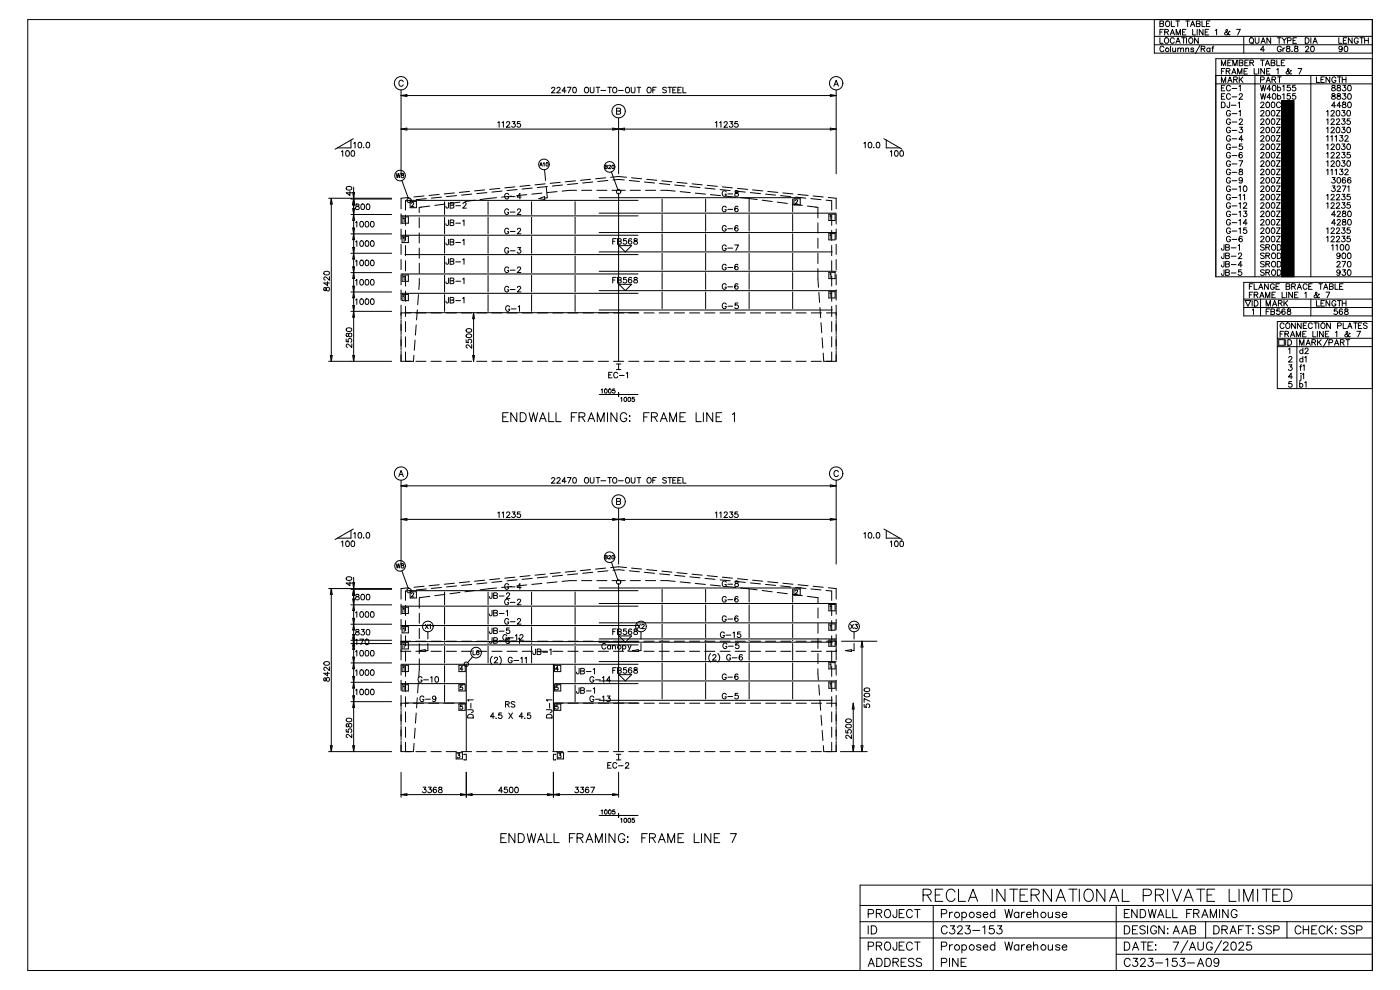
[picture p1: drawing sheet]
<svg xmlns="http://www.w3.org/2000/svg" width="420mm" height="297mm" viewBox="0 0 420 297" stroke-linecap="round" stroke-linejoin="round" font-family="sans-serif">
<g fill="none" stroke="#000" stroke-width=".3">
<path d="M8.3 5.9h403.3v285.1h-403.3zM346.2 5.9v10h65.4M346.2 10.9h65.4M346.2 13.4h65.4M347.8 7.1l1.1 .2 .1 .4-.4 .3h-.8v-1.7l1.1 .2v.4l-.3 .2M347.8 11.3v1.7h1M347.8 9.6h.7M348.9 8.8h-1.1v1.7M349 14.2a.62 .62 0 0 0-.7-.4 .62 .62 0 0 0-.5 .7v.4a.62 .62 0 0 0 .5 .6 .62 .62 0 0 0 .7-.4M349.3 9.6l.9-.1 .1-.5-1-.2v1.7M349.5 11.4a.78 .78 0 0 1 1 .8 .78 .78 0 0 1-1 .7l-.3-.5zM349.8 6.4a.78 .78 0 0 1 1 .7 .78 .78 0 0 1-1 .8l-.3-.6z"/>
<path d="M349.8 9.6l.6 .9M351 10.5l.6-1.7 .6 1.7M351 13.8v1.7M351.2 9.9h.8M351.3 6.3v1.7h.9M351.7 14.4l.1 1 .4 .1 .4-.3M352.2 11.7a.62 .62 0 0 0-.7-.4 .62 .62 0 0 0-.5 .7v.4a.62 .62 0 0 0 .5 .6 .62 .62 0 0 0 .7-.4M352.6 14.4v1.1M352.6 13l.7-1.7 .6 1.7M352.6 6.3h1.2M352.7 10.5v-1.7l.7 1.7 .6-1.7v1.7M352.9 12.4h.8"/>
<path d="M353.2 14.7l.4-.3 .4 .1 .1 1M353.2 6.3v1.7M353.2 14.4v1.1M354.1 14.7l.4-.3 .4 .1 .1 1M354.4 11.3h1.1M354.6 9.6h.7M355 11.3v1.7M355.6 14.7l.4-.3 .4 .1 .1 1M355.6 6.3h1.1M355.6 14.4v1.1M355.7 8.8h-1.1v1.7h1.1M355.8 11.3v1.7"/>
<path d="M356.2 6.3v1.7M356.8 11.4a.78 .78 0 0 1 1 .8 .78 .78 0 0 1-1 .7l-.3-.5zM357 8l.7-1.7 .6 1.7M357.3 7.4h.8M357.7 8.8v1.7h.9M358 14.6l-.3-.2-.6 .2 .8 .4v.4l-.5 .1-.3-.2M358.8 7.1l1 .2 .1 .4-.4 .3h-.7v-1.7l1 .2v.4l-.3 .2M359 8.8v1.7M359.3 11.3v1.7l-1.1-1.7v1.7M359.9 13.5l-1.4 2.6M360.2 14.6h1l.1-.6-1.1-.2v1.7M360.5 6.3v1.7h.9"/>
<path d="M360.8 8.8v1.7l-1.1-1.7v1.7M360.8 14.6l.5 .9M361.4 9.6h.7M361.8 7.1h.7M362.5 8.8h-1.1v1.7h1.1M362.9 6.3h-1.1v1.7h1.1M362.9 14.6a.53 .53 0 0 0-.8 0 .53 .53 0 0 0 0 .8 .53 .53 0 0 0 .8-.1M362.9 14.4v1.1M363.4 14.4h.6M364.1 13.8l-.4 .4v1.3M364.5 9.1l.4-.3v1.7M366.3 19.7v-1.7l.6 1.7 .7-1.7v1.7"/>
<path d="M368.2 18.8h.6M368.8 9.5l-.1-.1a1 1 0 0 1-1.4 .9v-.5l.8-.6-.2-.4-.3 .2 .1 .4 .7 1 .4-.1M369.2 18h-1v1.7h1M369.7 19.7v-1.7l.7 1.7 .6-1.7v1.7M370.8 8.8h1.2l-.8 1.7M371.6 18.8l1.1 .2 .1 .4-.4 .3h-.8v-1.7l1.1 .2v.5l-.3 .1M373 10.9v5M373.3 18.8h.7M374.4 18h-1.1v1.7h1.1M374.8 18.8l1-.1 .1-.5-1.1-.2v1.7M374.8 11.6l.2-.2a.78 .78 0 0 1 1 .8 .78 .78 0 0 1-1 .7l-.3-.5zM375.4 18.8l.6 .9"/>
<path d="M375.4 12.7l.5 .5M376.4 11.3v1.2l.5 .5 .6-.2v-1.5M378 18h1.1M378.2 13l.6-1.7 .7 1.7M378.4 12.4h.8M378.6 18v1.7M379.2 15h-1.2l.8-1.2v1.7M379.5 19.7l.6-1.7 .6 1.7M379.7 19.1h.8M381.1 11.3v1.7l-1.2-1.7v1.7M381.2 18.8l1.1 .2v.4l-.4 .3h-.7v-1.7l1.1 .2v.3l-.4 .3M382.9 18v1.7h1"/>
<path d="M383.1 11.3h1.1M383.6 11.3v1.7M384.3 14.2a.62 .62 0 0 0-.7-.4 .62 .62 0 0 0-.5 .7v.4a.6 .6 0 0 0 .6 .6 .6 .6 0 0 0 .6-.6h-.4M384.3 18.8h.6M384.5 11.3l.6 .8 .7-.8M384.7 14.4v1.1M385.1 12.1v.9M385.3 18h-1v1.7h1M385.4 14.4l-.4 .1-.3 .4M385.9 13.9v.5l.7 .2 .3 .4a.56 .56 0 0 1-.6 .5 .56 .56 0 0 1-.5-.5l1-.8-.1-.3zM386.1 12.2l.9-.1 .1-.6-1-.2v1.7M387.4 15.4h.1"/>
<path d="M387.8 12.1h.6M388.3 13.9v.5l.7 .2 .3 .4a.56 .56 0 0 1-.6 .5 .56 .56 0 0 1-.5-.5l1-.8-.1-.3zM388.8 11.3h-1v1.7h1M391.4 11.3h.6a.9 .9 0 0 1 .6 .9 .9 .9 0 0 1-.6 .8h-.6zM391.5 14.2l.3-.4 .7 .4-1.1 1.3h1.2M393.1 11.3v1.7M393.3 13.9a.82 .82 0 0 1 1 .6 .82 .82 0 0 1-.6 1l-.6-.3-.1-.6zM393.8 13l.6-1.7 .6 1.7M394 12.4h.8M401.5 11.3v1.7h1M402.5 14.4a.52 .52 0 0 1-.7 .4 .52 .52 0 0 1-.2-.8 .52 .52 0 0 1 .9 .1v.3a.79 .79 0 0 1-.6 1.1l-.3-.2M402.9 12.1h.6"/>
<path d="M403.3 13.9a.82 .82 0 0 1 1 .6 .82 .82 0 0 1-.6 1l-.5-.3-.1-.6zM403.9 11.3h-1v1.7h1M405.5 11.3v1.7l-1.1-1.7v1.7M407.3 11.7a.62 .62 0 0 0-.7-.4 .62 .62 0 0 0-.5 .7v.4a.6 .6 0 0 0 .6 .6 .6 .6 0 0 0 .6-.6h-.4M407.8 11.3h1.1M408.4 11.3v1.7M409.2 12.1h1.2M409.2 11.3v1.7M410.4 11.3v1.7M411.6 17.6h-47v65.4h47M120.3 27v25.1M120.3 28.6h130.5"/>
<path d="M120.3 28.6l1.7-.2v.5zM120.3 38.7l1.7-.3v.6zM120.3 38.7h130.5M120.9 24.5a.67 .67 0 0 0-.7-.4 .67 .67 0 0 0-.6 .6v.5a.67 .67 0 0 0 .6 .7 .67 .67 0 0 0 .7-.5M149.3 36.8l.4-.3v1.6M150.6 36.8l.4-.3v1.6M151.9 36.9l.3-.4 .7 .3-1.1 1.3h1.2M153.6 36.5h.9l-.5 .6a.56 .56 0 0 1 .4 .9 .56 .56 0 0 1-1-.2M156 36.5h-.8l-.1 .7a.59 .59 0 0 1 .9 0 .59 .59 0 0 1-.1 .9 .59 .59 0 0 1-.9-.3M165.4 26.6l.4-.4 .6 .3-1 1.3h1.1M167 26.6l.4-.4 .6 .3-1 1.3h1.1M169.7 27.3h-1.2l.8-1.1v1.6"/>
<path d="M170.1 26.2h1.2l-.8 1.6M172 26.2a.82 .82 0 0 1 1 .6 .82 .82 0 0 1-.6 1l-.6-.3-.1-.6zM175.6 26.2a.78 .78 0 0 1 1 .8 .78 .78 0 0 1-1 .8l-.3-.6zM177 26.2v1.2l.5 .4 .5-.2 .1-1.4M178.8 26.2h1.1M179.3 26.2v1.6M180.2 27.1h1.4M182.3 26.2h1.1M182.8 26.2v1.6M183.8 38.4l3.5 .6v-.6l-3.5 .6zM184 26.2a.78 .78 0 0 1 1 .8 .78 .78 0 0 1-1 .8l-.3-.6zM184.9 33.3l1.1 .2 .1 .4-.4 .3h-.8v-1.8l1.1 .2 .1 .4-.4 .3"/>
<path d="M185.5 27.1h1.4M185.5 35.4v16.7M187.9 26.2a.78 .78 0 0 1 1 .8 .78 .78 0 0 1-1 .8l-.4-.6zM189.3 26.2v1.2l.5 .4 .5-.2 .1-1.4M191.1 26.2h1.1M191.6 26.2v1.6M194.3 26.2a.78 .78 0 0 1 1 .8 .78 .78 0 0 1-1 .8l-.3-.6zM195.8 27h.6M196.8 26.2h-1v1.6M199.8 26.4l-.4-.2-.7 .2 .2 .4 .9 .6v.2l-.4 .2-.7-.2M200.3 26.2h1.1M200.9 26.2v1.6"/>
<path d="M201.8 27h.6M202.8 26.2h-1v1.6h1M203.3 27h.6M204.3 26.2h-1v1.6h1M204.8 26.2v1.6h1M214.5 36.8l.4-.3v1.6M215.8 36.8l.4-.3v1.6M217.2 36.9l.3-.4 .6 .3-1 1.3h1.1M218.8 36.5h.9l-.5 .6a.56 .56 0 0 1 .5 .9 .56 .56 0 0 1-1-.2M221.2 36.5h-.8v.7a.59 .59 0 0 1 .9 0 .59 .59 0 0 1-.2 .9 .59 .59 0 0 1-.8-.3M249 28.4l1.8 .2-1.8 .3zM249 38.4l1.8 .3-1.8 .3z"/>
<path d="M250.1 25.9l.7-1.8 .6 1.8M250.3 25.3h.9M250.8 27v25.1M364.6 22.6h47M364.6 25.2h47M366.3 24.7v-1.6l.6 1.6 .7-1.6v1.6M366.3 30.6h.6a.9 .9 0 0 1 .5 .8 .9 .9 0 0 1-.5 .9h-.6zM366.3 21.3h.6M366.3 26.4h.6M366.3 28.9h.6M367.3 20.5h-1v1.7M367.3 25.6h-1v1.6h1"/>
<path d="M367.3 28.1h-1v1.7h1M367.7 21.3h1l.1-.6-1.1-.2v1.7M368.2 24.7l.6-1.6 .7 1.6M368.3 21.3l.5 .9M368.4 24.2h.8M368.8 30.6l-.1 1.5-.6 .1-.1-.5M369 26a.62 .62 0 0 0-.7-.4 .62 .62 0 0 0-.5 .6v.4a.62 .62 0 0 0 .5 .7 .62 .62 0 0 0 .7-.4M369 28.5a.62 .62 0 0 0-.7-.4 .62 .62 0 0 0-.5 .6v.4a.62 .62 0 0 0 .5 .7 .62 .62 0 0 0 .7-.4M369 33.5a.62 .62 0 0 0-.7-.4 .62 .62 0 0 0-.5 .7v.4a.6 .6 0 0 0 .6 .6 .6 .6 0 0 0 .6-.6h-.4M369 36a.62 .62 0 0 0-.7-.4 .62 .62 0 0 0-.5 .7v.4a.6 .6 0 0 0 .6 .6 .6 .6 0 0 0 .6-.6h-.4M369 38.5a.62 .62 0 0 0-.7-.4 .62 .62 0 0 0-.5 .7v.4a.6 .6 0 0 0 .6 .6 .6 .6 0 0 0 .6-.6h-.4M369.2 31.6h1.5"/>
<path d="M369.4 22.2l.6-1.7 .7 1.7M369.5 26.5h1.4M369.5 29h1.4M369.5 34.1h1.4M369.5 36.6h1.4M369.5 39.1h1.4M369.6 21.7h.8M370 23.9l.9-.1 .1-.6-1-.1v1.6M370.5 23.9l.6 .8M371.2 22.2v-1.7l.6 1.7 .6-1.7v1.7M371.3 30.9l.4-.3v1.7M371.6 25.9l.4-.3v1.6"/>
<path d="M371.6 33.4l.4-.3v1.7M371.6 28.5l.4-.4 .6 .3-1 1.4h1.1M371.6 36l.4-.4 .6 .4-1 1.3h1.1M371.6 23.1v1.6M371.7 38.1h.9l-.5 .7a.56 .56 0 0 1 .4 .9 .56 .56 0 0 1-.9-.2M372 23.8l.8 .9M372.8 23.1l-1.2 1.1M373.1 21.3h.6M374.1 20.5h-1v1.7h1M376.1 20.5v1.7h1M376.4 22.6v60.4M377.5 20.5v1.7"/>
<path d="M378 23.9h1l.1-.7-1.1-.1v1.6M378 25.6l.4 1.6 .4-1.6 .4 1.6 .4-1.6M378 28.1l.4 1.7 .4-1.7 .4 1.7 .4-1.7M378.1 31l.3-.4 .7 .3-1.1 1.4h1.1M378.1 33.5l.3-.4 .7 .3-1.1 1.4h1.1M378.1 36l.3-.4 .7 .4-1.1 1.3h1.1M378.1 38.5l.3-.4 .7 .4-1.1 1.3h1.1M379.2 20.5v1.7l-1.1-1.7v1.7M379.7 24.7l.6-1.6 .7 1.6M379.9 30.7a.82 .82 0 0 1 1 .6 .82 .82 0 0 1-.6 1l-.6-.3-.1-.7zM379.9 33.2a.82 .82 0 0 1 1 .6 .82 .82 0 0 1-.6 1l-.6-.3-.1-.7zM379.9 35.7a.82 .82 0 0 1 1 .6 .82 .82 0 0 1-.6 1l-.6-.3-.1-.6z"/>
<path d="M379.9 38.2a.82 .82 0 0 1 1 .6 .82 .82 0 0 1-.6 1l-.6-.3-.1-.6zM379.9 21.3h.6M379.9 24.2h.8M380.9 20.5h-1v1.7h1M381.1 26.7h-1.2l.8-1.1v1.6M381.1 29.2h-1.2l.8-1.1v1.7M381.5 23.9l.9-.1 .1-.6-1-.1v1.6M381.5 30.7a.82 .82 0 0 1 1 .6 .82 .82 0 0 1-.6 1l-.6-.3-.1-.7zM381.5 33.2a.82 .82 0 0 1 1 .6 .82 .82 0 0 1-.6 1l-.6-.3-.1-.7zM381.5 35.7a.82 .82 0 0 1 1 .6 .82 .82 0 0 1-.6 1l-.6-.3-.1-.6zM381.5 38.2a.82 .82 0 0 1 1 .6 .82 .82 0 0 1-.6 1l-.6-.3-.1-.6zM381.8 25.7a.82 .82 0 0 1 1 .6 .82 .82 0 0 1-.6 .9l-.6-.3-.1-.6z"/>
<path d="M381.8 28.2a.82 .82 0 0 1 1 .6 .82 .82 0 0 1-.6 1l-.6-.4-.1-.6zM382 23.9l.6 .8M382.8 33.1h1.1l-1.1 1.7h1.1M382.8 35.6h1.1l-1.1 1.7h1.1M382.8 38.1h1.1l-1.1 1.7h1.1M382.9 20.9l.4-.4v1.7M383.1 26.4a.53 .53 0 0 1 .8-.1 .53 .53 0 0 1 0 .8 .53 .53 0 0 1-.8-.1M383.1 28.9a.53 .53 0 0 1 .8-.1 .53 .53 0 0 1 0 .8 .53 .53 0 0 1-.8-.1M383.1 23.1h1.2M383.1 25.6v1.6M383.1 28.1v1.7M383.7 23.1v1.6"/>
<path d="M384 31a.62 .62 0 0 0-.7-.4 .62 .62 0 0 0-.5 .6v.4a.62 .62 0 0 0 .5 .7 .62 .62 0 0 0 .7-.4M384.3 30.2h3.8v52.8h-3.8zM384.4 33.4l.4-.3v1.7M384.4 36l.4-.4v1.7M384.4 38.5l.4-.4v1.7M384.6 31l.3-.4 .6 .3-1 1.4h1.1M384.7 25.9l.4-.3v1.6M384.7 28.4l.4-.3v1.7M385.9 35.7v.5l.7 .2 .2 .3a.56 .56 0 0 1-.6 .6 .56 .56 0 0 1-.5-.6l1-.7-.1-.3zM385.9 38.2v.5l.7 .2 .2 .4a.56 .56 0 0 1-.6 .5 .56 .56 0 0 1-.5-.5l1-.8-.1-.3zM386.3 30.7a.82 .82 0 0 1 1 .6 .82 .82 0 0 1-.6 1l-.5-.3-.1-.7zM386.6 33.1h-.7l-.1 .7a.59 .59 0 0 1 .9 0 .59 .59 0 0 1-.1 .9 .59 .59 0 0 1-.9-.2"/>
<path d="M386.9 25.6h-.8l-.1 .7a.59 .59 0 0 1 .9 0 .59 .59 0 0 1-.1 .9 .59 .59 0 0 1-.9-.3M386.9 28.1h-.8l-.1 .7a.59 .59 0 0 1 .9 0 .59 .59 0 0 1-.1 .9 .59 .59 0 0 1-.9-.3M387.3 21.3l-.2-.2a1 1 0 0 1-1.3 1v-.5l.8-.7-.3-.4-.2 .3 .1 .4 .7 .9h.4M388.5 25.6h-.8l-.1 .7a.59 .59 0 0 1 .9 0 .59 .59 0 0 1-.1 .9 .59 .59 0 0 1-.9-.3M388.5 28.1h-.8l-.1 .7a.59 .59 0 0 1 .9 0 .59 .59 0 0 1-.1 .9 .59 .59 0 0 1-.9-.3M389.3 20.5h1.1l-.8 1.7M393.1 22.6v60.4M394.8 23.1v1.6h1M396.1 23.9h.7M397.2 23.1h-1.1v1.6h1.1M397.8 33.4l.4-.3v1.7M397.8 36l.4-.4v1.7"/>
<path d="M397.8 38.5l.4-.4v1.7M398.8 23.1v1.6l-1.1-1.6v1.6M399.2 33.5l.3-.4 .6 .3-1 1.4h1.1M399.2 36l.3-.4 .6 .4-1 1.3h1.1M399.2 38.5l.3-.4 .6 .4-1 1.3h1.1M399.5 25.7v.4l.7 .3 .3 .3a.56 .56 0 0 1-.6 .6 .56 .56 0 0 1-.6-.6l1.1-.7-.1-.3zM399.5 28.2v.4l.7 .3 .3 .3a.56 .56 0 0 1-.6 .6 .56 .56 0 0 1-.6-.6l1.1-.7-.1-.3zM400.5 31.7h-1.2l.8-1.1v1.7M400.6 23.5a.62 .62 0 0 0-.7-.4 .62 .62 0 0 0-.5 .6v.4a.6 .6 0 0 0 .6 .6 .6 .6 0 0 0 .6-.6h-.4M400.8 36l.3-.4 .6 .4-1 1.3h1.1M400.9 33.2a.82 .82 0 0 1 1 .6 .82 .82 0 0 1-.6 1l-.5-.3-.1-.7zM400.9 38.2a.82 .82 0 0 1 1 .6 .82 .82 0 0 1-.6 1l-.5-.3-.1-.6z"/>
<path d="M401.1 25.7v.4l.7 .3 .3 .3a.56 .56 0 0 1-.6 .6 .56 .56 0 0 1-.6-.6l1.1-.7-.1-.3zM401.1 28.2v.4l.7 .3 .3 .3a.56 .56 0 0 1-.6 .6 .56 .56 0 0 1-.6-.6l1.1-.7-.1-.3zM401.1 23.1h1.1M401.7 23.1v1.6M402.1 31.7h-1.2l.8-1.1v1.7M402.5 33.1h.8l-.4 .7a.56 .56 0 0 1 .4 .9 .56 .56 0 0 1-1-.2M402.5 35.6h.8l-.4 .7a.56 .56 0 0 1 .4 .9 .56 .56 0 0 1-1-.2M402.5 38.1h.8l-.4 .7a.56 .56 0 0 1 .4 .9 .56 .56 0 0 1-1-.2M402.5 23.9h1.2M402.5 23.1v1.6M402.7 25.6h.9l-.5 .6a.56 .56 0 0 1 .4 .9 .56 .56 0 0 1-1-.2M402.7 28.1h.9l-.5 .6a.56 .56 0 0 1 .4 .9 .56 .56 0 0 1-1-.2"/>
<path d="M402.7 30.7v.5l.7 .2 .3 .3a.56 .56 0 0 1-.6 .6 .56 .56 0 0 1-.6-.6l1.1-.7-.1-.3zM403.7 23.1v1.6M404.1 33.2a.82 .82 0 0 1 1 .6 .82 .82 0 0 1-.6 1l-.5-.3-.1-.7zM404.1 38.2a.82 .82 0 0 1 1 .6 .82 .82 0 0 1-.6 1l-.5-.3-.1-.6zM404.4 25.7a.82 .82 0 0 1 1 .6 .82 .82 0 0 1-.6 .9l-.6-.3-.1-.6zM404.4 28.2a.82 .82 0 0 1 1 .6 .82 .82 0 0 1-.6 1l-.6-.4-.1-.6zM404.4 30.7a.82 .82 0 0 1 1 .6 .82 .82 0 0 1-.6 1l-.6-.3-.1-.7zM404.9 35.6h-.8l-.1 .8a.59 .59 0 0 1 .9-.1 .59 .59 0 0 1-.1 .9 .59 .59 0 0 1-.9-.2M98.5 59.4h19M99.4 59.4v48.9M99.4 59.4l.2 1.8h-.5zM102.4 45.5l.4-.3v1.7"/>
<path d="M103.9 45.3a.82 .82 0 0 1 1 .6 .82 .82 0 0 1-.6 1l-.6-.4v-.6zM103.9 56.1a.83 .83 0 0 1 1-.3 .83 .83 0 0 1 .5 1 .83 .83 0 0 1-1 .3 .83 .83 0 0 1-.5-1zM104.9 57.4v1.2l-1.1-.8h1.7M105.3 42v2.3h-4.1M105.3 59.7h12.2M105.5 45.3a.82 .82 0 0 1 1 .6 .82 .82 0 0 1-.6 1l-.6-.4v-.6zM105.8 57.7h.5l-.2 1.7zM105.9 41.6l-5.4 3.1M106.1 56.1v3.3M106.1 59.7v48.6M106.1 59.7l.2 1.7h-.5zM106.1 59.7h.1"/>
<path d="M106.1 59.4h.1M106.1 43l.4-.3v1.6M107.6 42.7a.82 .82 0 0 1 1 .6 .82 .82 0 0 1-.6 1l-.6-.3v-.6zM109 44.2l.1 .1M110 42.7a.82 .82 0 0 1 1 .6 .82 .82 0 0 1-.6 1l-.6-.3v-.6zM118.8 52l.3 1.3 .3-1.3 .3 1.3 .3-1.3M120.4 52.1v.3l.7 .5a.43 .43 0 0 1-.4 .4 .43 .43 0 0 1-.4-.4l.8-.6-.1-.2zM120.5 54.2l2 5.3M122.6 59.2l-2.3 .2v3.2M127.2 58.8l-3 .3M127.9 59.6l-3.1 .3M131.7 58.3l-3 .3"/>
<path d="M132.4 59.1l-3 .3M136.3 57.8l-3.1 .4M136.9 58.7l-3 .3M140.8 57.4l-3 .3M141.5 58.2l-3.1 .3M145.3 56.9l-3 .3M146 57.8l-3 .3M148.9 59.3l-4.9 .5M149.9 56.5l-3.1 .3M150.5 57.3l-3 .3M152.5 58.4a.62 .62 0 0 0-.7-.4 .62 .62 0 0 0-.4 .6v.4a.6 .6 0 0 0 .6 .7 .6 .6 0 0 0 .5-.7h-.3M153 58.9h1.5"/>
<path d="M153.4 58.8l-3 .3M154.4 56l-3 .3M155.1 56.8l-3.1 .3M156.3 59.1h-1.2l.8-1.1v1.7M158 58.4l-3.1 .3M158.9 55.6l-3 .3M159.6 56.4l-3 .3M161.6 59.6l1.7-.6 .1 .8zM161.9 49.8l.4-1 .3 1M162 49.5h.5M162.5 57.9l-3 .3M162.9 49l.3-.2v1"/>
<path d="M163.3 50.9l.3 3.2M163.5 55.1l-3 .3M163.8 56.1l.3 3.2-.8 .1M164.2 55.9l-3.1 .3M167.1 57.5l-3.1 .3M168 54.7l-3 .3M168.7 55.5l-3 .3M172.6 54.2l-3.1 .3M172.9 57.1l-4.3 .2M173.2 55l-3 .3M174.4 57.1h3.1M177.1 53.8l-3 .3"/>
<path d="M177.8 54.6l-3.1 .3M179 57.1h3M179.7 59.3h60.6M181.5 50l.6 .1-.2 .5h-.4v-1.1l.6 .1-.2 .4M181.6 53.3l-3 .3M182.3 54.1l-3 .3M182.5 49.8l.2-.3 .4 .2-.6 .9h.7M183.1 53.2l2.4-.3 2.4 .3M183.4 51.6l1.9 5.3M183.5 57.1h4M183.8 54l1.7-.2 1.7 .2M185.5 57.9v50.4"/>
<path d="M188.7 54.1l3.1 .3M189 57.1h3.1M189.4 53.3l3 .3M193.3 54.6l3 .3M193.6 57.1h3M193.9 53.8l3.1 .3M197.8 55l3 .3M198.1 57.1l4.4 .2M198.5 54.2l3 .3M198.6 59.7v3.8M202.3 55.5l3.1 .3M203 54.7l3 .3"/>
<path d="M204 57.5l3 .3M206.9 55.9l3 .3M207.5 55.1l3.1 .3M208.5 57.9l3 .3M211.4 56.4l3 .3M211.6 59.7v3.8M212.1 55.6l3 .3M213 58.4l3.1 .3M216 56.8l3 .3M216.6 56l3.1 .3M217.6 58.8l3 .3M217.8 57.6a.62 .62 0 0 0-.7-.4 .62 .62 0 0 0-.5 .6v.4a.6 .6 0 0 0 .6 .7 .6 .6 0 0 0 .6-.7h-.4"/>
<path d="M218.3 58.1h1.4M220.5 57.3l3 .3M220.5 57.3v.4l.7 .3 .3 .3a.56 .56 0 0 1-.6 .6 .56 .56 0 0 1-.6-.6l1.1-.7-.1-.3zM221.2 56.5l3 .3M222.1 59.3l5 .5M224.7 59.7v3.8M225 57.8l3.1 .3M225.7 56.9l3 .3M229.6 58.2l3 .3M230.2 57.4l3.1 .3M234.1 58.7l3 .3M234.8 57.8l3 .4"/>
<path d="M237.7 59.7v3.8M238.1 59.6h1.9v1.9h-1.9zM238.6 59.1l3.1 .3M239.3 58.3l3 .3M243.2 59.6l3 .3M243.8 58.8l3.1 .3M248.4 59.2l2.4 .2v3.2M259.1 43l.4-.3v1.6M260.6 42.7a.82 .82 0 0 1 1 .6 .82 .82 0 0 1-.6 1l-.6-.3v-.6zM262 44.2l.1 .1M263 42.7a.82 .82 0 0 1 1 .6 .82 .82 0 0 1-.6 1l-.6-.3-.1-.6zM265.1 41.6l5.4 3.1"/>
<path d="M265.8 42v2.3h4M267 45.5l.4-.3v1.7M268.5 45.3a.82 .82 0 0 1 1 .6 .82 .82 0 0 1-.6 1l-.6-.4v-.6zM270.1 45.3a.82 .82 0 0 1 1 .6 .82 .82 0 0 1-.6 1l-.6-.4-.1-.6zM369 41.1a.62 .62 0 0 0-.7-.4 .62 .62 0 0 0-.5 .6v.4a.6 .6 0 0 0 .6 .7 .6 .6 0 0 0 .6-.7h-.4M369 43.6a.62 .62 0 0 0-.7-.4 .62 .62 0 0 0-.5 .6v.4a.6 .6 0 0 0 .6 .7 .6 .6 0 0 0 .6-.7h-.4M369 46.1a.62 .62 0 0 0-.7-.4 .62 .62 0 0 0-.5 .6v.4a.6 .6 0 0 0 .6 .7 .6 .6 0 0 0 .6-.7h-.4M369 48.6a.62 .62 0 0 0-.7-.4 .62 .62 0 0 0-.5 .6v.4a.6 .6 0 0 0 .6 .7 .6 .6 0 0 0 .6-.7h-.4M369 51.1a.62 .62 0 0 0-.7-.4 .62 .62 0 0 0-.5 .7v.4a.6 .6 0 0 0 .6 .6 .6 .6 0 0 0 .6-.6h-.4M369 53.6a.62 .62 0 0 0-.7-.4 .62 .62 0 0 0-.5 .7v.4a.6 .6 0 0 0 .6 .6 .6 .6 0 0 0 .6-.6h-.4M369 56.1a.62 .62 0 0 0-.7-.4 .62 .62 0 0 0-.5 .7v.4a.6 .6 0 0 0 .6 .6 .6 .6 0 0 0 .6-.6h-.4M369 58.7a.62 .62 0 0 0-.7-.4 .62 .62 0 0 0-.5 .6v.4a.6 .6 0 0 0 .6 .7 .6 .6 0 0 0 .6-.7h-.4"/>
<path d="M369.5 41.6h1.4M369.5 44.1h1.4M369.5 46.6h1.4M369.5 49.2h1.4M369.5 51.7h1.4M369.5 54.2h1.4M369.5 56.7h1.4M369.5 59.2h1.4M371.6 48.2h1.1l-.8 1.7M371.6 56.1l.4-.3v1.6M371.6 58.6l.4-.3v1.6M371.7 50.8v.5l.7 .2 .3 .3a.56 .56 0 0 1-.6 .6 .56 .56 0 0 1-.5-.6l1-.7-.1-.3z"/>
<path d="M372.5 43.2h-.8l-.1 .7a.59 .59 0 0 1 .9 0 .59 .59 0 0 1-.1 .9 .59 .59 0 0 1-.8-.3M372.5 45.9l-.1-.1a.82 .82 0 0 0-1 .6 .82 .82 0 0 0 .6 1 .52 .52 0 0 0 .6-.5 .52 .52 0 0 0-.5-.6 .52 .52 0 0 0-.5 .5M372.6 53.8a.52 .52 0 0 1-.7 .4 .52 .52 0 0 1-.2-.8 .52 .52 0 0 1 .8 .1l.1 .3a.79 .79 0 0 1-.6 1.1l-.4-.2M372.8 41.8h-1.2l.8-1.1v1.6M372.8 58.6l.4-.3v1.6M373.1 55.8a.82 .82 0 0 1 1 .6 .82 .82 0 0 1-.6 1l-.6-.3-.1-.6zM378.1 41.1l.3-.4 .7 .3-1.1 1.3h1.1M378.1 43.6l.3-.4 .7 .3-1.1 1.4h1.1M378.1 46.1l.3-.4 .7 .3-1.1 1.4h1.1M378.1 48.6l.3-.4 .7 .3-1.1 1.4h1.1M378.1 51.1l.3-.4 .7 .3-1.1 1.4h1.1M378.1 53.6l.3-.4 .7 .4-1.1 1.3h1.1"/>
<path d="M378.1 56.1l.3-.3 .7 .3-1.1 1.3h1.1M378.1 58.7l.3-.4 .7 .3-1.1 1.3h1.1M379.9 40.7a.82 .82 0 0 1 1 .6 .82 .82 0 0 1-.6 1l-.6-.3-.1-.6zM379.9 43.3a.82 .82 0 0 1 1 .6 .82 .82 0 0 1-.6 1l-.6-.4-.1-.6zM379.9 45.8a.82 .82 0 0 1 1 .6 .82 .82 0 0 1-.6 1l-.6-.4-.1-.6zM379.9 48.3a.82 .82 0 0 1 1 .6 .82 .82 0 0 1-.6 1l-.6-.3-.1-.7zM379.9 50.8a.82 .82 0 0 1 1 .6 .82 .82 0 0 1-.6 1l-.6-.3-.1-.7zM379.9 53.3a.82 .82 0 0 1 1 .6 .82 .82 0 0 1-.6 1l-.6-.3-.1-.6zM379.9 55.8a.82 .82 0 0 1 1 .6 .82 .82 0 0 1-.6 1l-.6-.3-.1-.6zM379.9 58.3a.82 .82 0 0 1 1 .6 .82 .82 0 0 1-.6 1l-.6-.3-.1-.6zM381.5 40.7a.82 .82 0 0 1 1 .6 .82 .82 0 0 1-.6 1l-.6-.3-.1-.6zM381.5 43.3a.82 .82 0 0 1 1 .6 .82 .82 0 0 1-.6 1l-.6-.4-.1-.6z"/>
<path d="M381.5 45.8a.82 .82 0 0 1 1 .6 .82 .82 0 0 1-.6 1l-.6-.4-.1-.6zM381.5 48.3a.82 .82 0 0 1 1 .6 .82 .82 0 0 1-.6 1l-.6-.3-.1-.7zM381.5 50.8a.82 .82 0 0 1 1 .6 .82 .82 0 0 1-.6 1l-.6-.3-.1-.7zM381.5 53.3a.82 .82 0 0 1 1 .6 .82 .82 0 0 1-.6 1l-.6-.3-.1-.6zM381.5 55.8a.82 .82 0 0 1 1 .6 .82 .82 0 0 1-.6 1l-.6-.3-.1-.6zM381.5 58.3a.82 .82 0 0 1 1 .6 .82 .82 0 0 1-.6 1l-.6-.3-.1-.6zM382.8 40.7h1.1l-1.1 1.6h1.1M382.8 43.2h1.1l-1.1 1.7h1.1M382.8 45.7h1.1l-1.1 1.7h1.1M382.8 48.2h1.1l-1.1 1.7h1.1M382.8 50.7h1.1l-1.1 1.7h1.1M382.8 53.2h1.1l-1.1 1.7h1.1"/>
<path d="M382.8 55.8h1.1l-1.1 1.6h1.1M382.8 58.3h1.1l-1.1 1.6h1.1M384.4 41l.4-.3v1.6M384.4 43.5l.4-.3v1.7M384.4 46l.4-.3v1.7M384.4 48.5l.4-.3v1.7M384.4 51l.4-.3v1.7M384.4 53.6l.4-.4v1.7M384.4 56.1l.4-.3v1.6M384.5 58.7l.3-.4 .7 .3-1.1 1.3h1.1M385.9 45.8v.4l.7 .3 .2 .3a.56 .56 0 0 1-.6 .6 .56 .56 0 0 1-.5-.6l1-.7-.1-.3zM385.9 48.3v.5l.7 .2 .2 .3a.56 .56 0 0 1-.6 .6 .56 .56 0 0 1-.5-.6l1-.7-.1-.3z"/>
<path d="M386.2 58.3a.82 .82 0 0 1 1 .6 .82 .82 0 0 1-.6 1l-.5-.3-.1-.6zM386.6 40.7h-.7l-.1 .7a.59 .59 0 0 1 .9 0 .59 .59 0 0 1-.1 .9 .59 .59 0 0 1-.9-.3M386.6 43.2h-.7l-.1 .7a.59 .59 0 0 1 .9 0 .59 .59 0 0 1-.1 .9 .59 .59 0 0 1-.9-.3M386.6 50.7h-.7l-.1 .7a.59 .59 0 0 1 .9 0 .59 .59 0 0 1-.1 .9 .59 .59 0 0 1-.9-.2M386.6 53.2h-.7l-.1 .8a.59 .59 0 0 1 .9-.1 .59 .59 0 0 1-.1 .9 .59 .59 0 0 1-.9-.2M386.6 55.8h-.7l-.1 .7a.59 .59 0 0 1 .9 0 .59 .59 0 0 1-.1 .8 .59 .59 0 0 1-.9-.2M397.8 41l.4-.3v1.6M397.8 43.5l.4-.3v1.7M397.8 46l.4-.3v1.7M397.8 48.5l.4-.3v1.7M397.8 51l.4-.3v1.7M397.8 58.6l.4-.3v1.6"/>
<path d="M399.1 41l.4-.3v1.6M399.1 51l.4-.3v1.7M399.2 43.6l.3-.4 .6 .3-1 1.4h1.1M399.2 46.1l.3-.4 .6 .3-1 1.4h1.1M399.2 48.6l.3-.4 .6 .3-1 1.4h1.1M399.2 58.7l.3-.4 .6 .3-1 1.3h1.1M399.5 53.2h.9l-.5 .7a.56 .56 0 0 1 .4 .9 .56 .56 0 0 1-1-.2M399.5 55.8h.9l-.5 .6a.56 .56 0 0 1 .4 .9 .56 .56 0 0 1-1-.2M400.4 41l.4-.3v1.6M400.4 51l.4-.3v1.7M400.8 46.1l.3-.4 .6 .3-1 1.4h1.1M400.8 58.7l.3-.4 .6 .3-1 1.3h1.1"/>
<path d="M400.9 43.3a.82 .82 0 0 1 1 .6 .82 .82 0 0 1-.6 1l-.5-.4-.1-.6zM400.9 48.3a.82 .82 0 0 1 1 .6 .82 .82 0 0 1-.6 1l-.5-.3-.1-.7zM401 56.1l.3-.3 .7 .3-1.1 1.3h1.2M401.2 53.3a.82 .82 0 0 1 1 .6 .82 .82 0 0 1-.6 1l-.6-.3-.1-.6zM401.8 40.7h.9l-.5 .6a.56 .56 0 0 1 .4 .9 .56 .56 0 0 1-.9-.2M401.8 50.7h.9l-.5 .7a.56 .56 0 0 1 .4 .9 .56 .56 0 0 1-.9-.2M402.5 43.2h.8l-.4 .6a.56 .56 0 0 1 .4 .9 .56 .56 0 0 1-1-.2M402.5 45.7h.8l-.4 .6a.56 .56 0 0 1 .4 .9 .56 .56 0 0 1-1-.2M402.5 48.2h.8l-.4 .6a.56 .56 0 0 1 .4 .9 .56 .56 0 0 1-1-.1M402.5 58.3h.8l-.4 .6a.56 .56 0 0 1 .4 .9 .56 .56 0 0 1-1-.2M402.5 55.8h1.2l-.8 1.6M403.3 41.1l.4-.4 .6 .3-1 1.3h1.1"/>
<path d="M403.3 51.1l.4-.4 .6 .3-1 1.4h1.1M403.5 53.5l-.1-.2a.82 .82 0 0 0-1 .6 .82 .82 0 0 0 .6 1 .52 .52 0 0 0 .6-.5 .52 .52 0 0 0-.5-.5 .52 .52 0 0 0-.6 .5M404.1 43.3a.82 .82 0 0 1 1 .6 .82 .82 0 0 1-.6 1l-.5-.4-.1-.6zM404.1 48.3a.82 .82 0 0 1 1 .6 .82 .82 0 0 1-.6 1l-.5-.3-.1-.7zM404.1 56.1l.4-.3v1.6M404.9 45.7h-.8l-.1 .7a.59 .59 0 0 1 .9 0 .59 .59 0 0 1-.1 .9 .59 .59 0 0 1-.9-.3M404.9 58.3h-.8l-.1 .7a.59 .59 0 0 1 .9 0 .59 .59 0 0 1-.1 .9 .59 .59 0 0 1-.9-.3M405.1 53.5l-.1-.2a.82 .82 0 0 0-1 .6 .82 .82 0 0 0 .6 1 .52 .52 0 0 0 .6-.5 .52 .52 0 0 0-.5-.5 .52 .52 0 0 0-.6 .5M105.3 75.9h12.2M105.3 70.1h12.2M105.3 64.3h12.2M105.8 68.4h.5l-.5 3.5h.5z"/>
<path d="M105.8 74.2l.5 3.5h-.5l.5-3.5zM105.8 62.6l.5 3.5h-.5l.5-3.5zM106.1 75.9h.1M106.1 70.2h.1M106.1 64.3h.1M106.6 78.3l.4-.3v1.7M106.6 72.5l.4-.3v1.7M106.6 66.7l.4-.3v1.7M106.8 61.2v.5l.7 .3 .2 .3a.56 .56 0 0 1-.5 .6 .56 .56 0 0 1-.6-.6l1.1-.7-.1-.4zM108.1 78.1a.82 .82 0 0 1 1 .6 .82 .82 0 0 1-.6 1l-.5-.3-.1-.7zM108.1 72.3a.82 .82 0 0 1 1 .6 .82 .82 0 0 1-.6 1l-.5-.3-.1-.7zM108.1 66.5a.82 .82 0 0 1 1 .6 .82 .82 0 0 1-.6 1l-.5-.4-.1-.6z"/>
<path d="M108.5 61.2a.82 .82 0 0 1 .9 .6 .82 .82 0 0 1-.5 1l-.6-.3-.1-.6zM109.7 78.1a.82 .82 0 0 1 1 .6 .82 .82 0 0 1-.6 1l-.5-.3-.1-.7zM109.7 72.3a.82 .82 0 0 1 1 .6 .82 .82 0 0 1-.6 1l-.5-.3-.1-.7zM109.7 66.5a.82 .82 0 0 1 1 .6 .82 .82 0 0 1-.6 1l-.5-.4-.1-.6zM110 61.2a.82 .82 0 0 1 1 .6 .82 .82 0 0 1-.6 1l-.5-.3-.1-.6zM111.3 78.1a.82 .82 0 0 1 1 .6 .82 .82 0 0 1-.6 1l-.5-.3-.1-.7zM111.3 72.3a.82 .82 0 0 1 1 .6 .82 .82 0 0 1-.6 1l-.5-.3-.1-.7zM111.3 66.5a.82 .82 0 0 1 1 .6 .82 .82 0 0 1-.6 1l-.5-.4-.1-.6zM120.3 64.1v3.1M120.3 68.7v3M120.3 73.3v3M120.3 77.8v3.1"/>
<path d="M120.3 70.5h71.1M120.3 64.7h71.1M120.6 70.8h1.9v1.9h-1.9zM120.6 65h1.9v1.9h-1.9zM120.9 71.4l.3-.2v1.2M120.9 65.6l.3-.2v1.2M121.4 76.3h70M121.6 64.5v3.1M121.6 69.1v3M121.6 73.6v3.1M121.6 78.2v3M122.7 60.1h68.7"/>
<path d="M123 60.4h1.9v1.9h-1.9zM123.3 60l-1.7 .2v2.8M123.4 61l.2-.3 .5 .3-.8 1h.8M125.7 65.3v3M125.7 69.8v3.1M125.7 74.4v3M125.7 78.9v3.1M126.3 62.1h.1M128.9 61.8l-3.2 .4v1.5M133.3 60.5v3.8M133.3 65.1v5M133.3 70.9v5"/>
<path d="M133.3 76.7v5M133.4 61.2l-3 .4M134.5 77.6l-.1 1.5-.5 .1-.2-.5M134.5 71.8l-.1 1.5-.5 .1-.2-.5M134.5 66l-.1 1.5-.5 .1-.2-.5M134.5 60.7l-.1 1.5-.5 .1-.2-.5M135 78.4l1 .1 .1 .4-.4 .3h-.7v-1.6l1 .1v.5l-.3 .2M135 72.6l1 .1 .1 .4-.4 .3h-.7v-1.6l1 .1v.5l-.3 .2M135 66.8l1 .1 .1 .4-.4 .3h-.7v-1.6l1 .1v.5l-.3 .2M135 61.5l1 .2 .1 .4-.4 .3h-.7v-1.7l1 .2v.5l-.3 .1M136.7 78.5h1.4M136.7 72.7h1.4"/>
<path d="M136.7 66.9h1.4M136.7 61.7h1.4M137.9 60.6l-3 .4M138.8 77.9l.4-.3v1.6M138.8 72.1l.4-.3v1.6M138.8 66.3l.4-.3v1.6M138.8 61.1l.4-.4 .6 .3-1 1.4h1.1M142.5 60l-3.1 .4M146.4 60.5v3.8M146.4 65.1v5M146.4 70.9v5M146.4 76.7v5"/>
<path d="M152.5 74.6a.62 .62 0 0 0-.7-.4 .62 .62 0 0 0-.4 .7v.4a.6 .6 0 0 0 .6 .6 .6 .6 0 0 0 .5-.6h-.3M152.5 68.8a.62 .62 0 0 0-.7-.4 .62 .62 0 0 0-.4 .7v.4a.6 .6 0 0 0 .6 .6 .6 .6 0 0 0 .5-.6h-.3M152.5 63a.62 .62 0 0 0-.7-.4 .62 .62 0 0 0-.4 .7v.4a.6 .6 0 0 0 .6 .6 .6 .6 0 0 0 .5-.6h-.3M153 75.2h1.5M153 69.4h1.5M153 63.6h1.5M155.2 68.8l.3-.4 .6 .4-1 1.3h1.1M155.2 63l.3-.4 .6 .4-1 1.3h1.1M155.3 74.2h.8l-.4 .7a.56 .56 0 0 1 .4 .9 .56 .56 0 0 1-1-.2M159.4 60.5v3.8M159.4 65.1v5M159.4 70.9v5"/>
<path d="M159.4 76.7v5M172.5 60.5v3.8M172.5 65.1v5M172.5 70.9v5M172.5 76.7v5M179.7 75.5h69.9M179.7 69.7h71.1M179.7 63.9h71.1M183.8 72.4h.6M184.8 71.6h-1v1.6M185.2 72.4l1 .1 .1 .4-.4 .3h-.7v-1.6l1 .1 .1 .3-.4 .4M185.6 73.7h3.8l-1.9 1.8z"/>
<path d="M187.8 71.6h-.8l-.1 .7a.59 .59 0 0 1 .9 0 .59 .59 0 0 1-.1 .8 .59 .59 0 0 1-.8-.2M189.4 71.8l-.1-.2a.82 .82 0 0 0-.9 .6 .82 .82 0 0 0 .5 1 .52 .52 0 0 0 .6-.4 .52 .52 0 0 0-.5-.6 .52 .52 0 0 0-.5 .5M190.2 71.6v.5l.7 .3 .3 .3a.56 .56 0 0 1-.6 .6 .56 .56 0 0 1-.5-.6l1-.7-.1-.4zM198.6 64.3v5M198.6 70.1v5M198.6 75.9v5M211.6 64.3v5M211.6 70.1v5M211.6 75.9v5M217.8 79.6a.62 .62 0 0 0-.7-.4 .62 .62 0 0 0-.5 .7v.4a.6 .6 0 0 0 .6 .6 .6 .6 0 0 0 .6-.6h-.4M217.8 73.8a.62 .62 0 0 0-.7-.4 .62 .62 0 0 0-.5 .7v.4a.6 .6 0 0 0 .6 .6 .6 .6 0 0 0 .6-.6h-.4M217.8 68a.62 .62 0 0 0-.7-.4 .62 .62 0 0 0-.5 .7v.4a.6 .6 0 0 0 .6 .6 .6 .6 0 0 0 .6-.6h-.4"/>
<path d="M217.8 62.2a.62 .62 0 0 0-.7-.4 .62 .62 0 0 0-.5 .7v.4a.6 .6 0 0 0 .6 .6 .6 .6 0 0 0 .6-.6h-.4M218.3 74.4h1.4M218.3 68.6h1.4M218.3 62.8h1.4M220.3 73.4h1.2l-.8 1.7M221.3 79.5l-.1-.2a.82 .82 0 0 0-1 .6 .82 .82 0 0 0 .6 1 .52 .52 0 0 0 .6-.5 .52 .52 0 0 0-.5-.5 .52 .52 0 0 0-.6 .5M221.3 67.9l-.1-.2a.82 .82 0 0 0-1 .6 .82 .82 0 0 0 .6 1 .52 .52 0 0 0 .6-.5 .52 .52 0 0 0-.5-.5 .52 .52 0 0 0-.6 .5M221.3 62.1l-.1-.2a.82 .82 0 0 0-1 .6 .82 .82 0 0 0 .6 1 .52 .52 0 0 0 .6-.5 .52 .52 0 0 0-.5-.5 .52 .52 0 0 0-.6 .4M224.7 64.3v5M224.7 70.1v5M224.7 75.9v5M228.6 60l3 .4"/>
<path d="M233.1 60.6l3 .4M237.6 61.2l3 .4M237.7 64.3v5M237.7 70.1v5M237.7 75.9v5M238.5 60.2l.2-.3 .5 .2-.8 1.1h.9M242.1 61.8l2.6 .3M244.7 62.1h.1M244.7 62.1l.6 .1v3.1M245.3 66.8v3.1M245.3 71.4v3M245.3 76v3"/>
<path d="M247.7 60l1.7 .2v2.8M248.6 64.2h1.8v1.9h-1.8zM248.6 70h1.8v1.9h-1.8zM248.9 70.6l.3-.2v1.2M248.9 64.8l.3-.2v1.2M249.4 64.5v3.1M249.4 69.1v3M249.4 73.6v3.1M249.4 78.2v3M250.8 64.1v3.1M250.8 68.7v3M250.8 73.3v3"/>
<path d="M250.8 77.8v3.1M367.1 73.4l-.1 1.5-.5 .1-.2-.5M367.1 75.9l-.1 1.5-.5 .1-.2-.5M367.1 78.4l-.1 1.5-.5 .1-.2-.5M367.6 74.2l1 .1 .1 .4-.4 .3h-.7v-1.6l1 .1 .1 .3-.4 .4M367.6 76.7l1 .1 .1 .4-.4 .3h-.7v-1.6l1 .1 .1 .3-.4 .4M367.6 79.2l1 .1 .1 .4-.4 .4h-.7v-1.7l1 .1 .1 .4-.4 .3M369 61.2a.62 .62 0 0 0-.7-.4 .62 .62 0 0 0-.5 .6v.4a.6 .6 0 0 0 .6 .7 .6 .6 0 0 0 .6-.7h-.4M369 63.7a.62 .62 0 0 0-.7-.4 .62 .62 0 0 0-.5 .6v.4a.6 .6 0 0 0 .6 .7 .6 .6 0 0 0 .6-.7h-.4M369 66.2a.62 .62 0 0 0-.7-.4 .62 .62 0 0 0-.5 .6v.4a.6 .6 0 0 0 .6 .7 .6 .6 0 0 0 .6-.7h-.4M369 68.7a.62 .62 0 0 0-.7-.4 .62 .62 0 0 0-.5 .7v.4a.6 .6 0 0 0 .6 .6 .6 .6 0 0 0 .6-.6h-.4M369 71.2a.62 .62 0 0 0-.7-.4 .62 .62 0 0 0-.5 .7v.4a.6 .6 0 0 0 .6 .6 .6 .6 0 0 0 .6-.6h-.4"/>
<path d="M369.2 74.3h1.5M369.2 76.8h1.5M369.2 79.3h1.5M369.5 61.7h1.4M369.5 64.3h1.4M369.5 66.8h1.4M369.5 69.3h1.4M369.5 71.8h1.4M371.3 73.7l.4-.3v1.6M371.4 76.3l.3-.4 .7 .3-1.1 1.3h1.1M371.6 61.1l.4-.3v1.7M371.6 63.6l.4-.3v1.7"/>
<path d="M371.6 66.1l.4-.3v1.7M371.6 68.6l.4-.3v1.7M372.5 71.1l-.1-.2a.82 .82 0 0 0-1 .6 .82 .82 0 0 0 .6 1 .52 .52 0 0 0 .6-.5 .52 .52 0 0 0-.5-.5 .52 .52 0 0 0-.5 .5M372.5 79.5h-1.2l.8-1.1v1.7M372.9 61.2l.3-.4 .7 .3-1.1 1.4h1.2M373 63.3h.9l-.5 .6a.56 .56 0 0 1 .4 .9 .56 .56 0 0 1-1-.1M373.8 68.3h-.8l-.1 .7a.59 .59 0 0 1 .9 0 .59 .59 0 0 1-.1 .9 .59 .59 0 0 1-.9-.2M374 66.9h-1.2l.8-1.1v1.7M378.1 61.2l.3-.4 .7 .3-1.1 1.4h1.1M378.1 63.7l.3-.4 .7 .3-1.1 1.4h1.1M378.1 66.2l.3-.4 .7 .3-1.1 1.4h1.1M378.1 68.7l.3-.4 .7 .3-1.1 1.4h1.1"/>
<path d="M378.1 71.2l.3-.4 .7 .4-1.1 1.3h1.1M379.1 73.6l-.4-.2-.7 .2 .2 .4 .9 .6v.2l-.4 .2-.7-.2M379.1 76.1l-.4-.2-.7 .2 .2 .4 .9 .6v.2l-.4 .2-.7-.2M379.1 78.6l-.4-.2-.7 .2 .2 .4 .9 .6v.2l-.4 .3-.7-.3M379.6 74.2l1-.1 .1-.6-1.1-.1v1.6M379.6 76.7l1-.1 .1-.6-1.1-.1v1.6M379.6 79.2l1-.1 .1-.6-1.1-.1v1.7M379.9 60.9a.82 .82 0 0 1 1 .6 .82 .82 0 0 1-.6 1l-.6-.4-.1-.6zM379.9 63.4a.82 .82 0 0 1 1 .6 .82 .82 0 0 1-.6 1l-.6-.3-.1-.7zM379.9 65.9a.82 .82 0 0 1 1 .6 .82 .82 0 0 1-.6 1l-.6-.3-.1-.7zM379.9 68.4a.82 .82 0 0 1 1 .6 .82 .82 0 0 1-.6 1l-.6-.3-.1-.7zM379.9 70.9a.82 .82 0 0 1 1 .6 .82 .82 0 0 1-.6 1l-.6-.3-.1-.6z"/>
<path d="M380.2 74.2l.5 .8M380.2 76.7l.5 .8M380.2 79.2l.5 .9M381.5 60.9a.82 .82 0 0 1 1 .6 .82 .82 0 0 1-.6 1l-.6-.4-.1-.6zM381.5 63.4a.82 .82 0 0 1 1 .6 .82 .82 0 0 1-.6 1l-.6-.3-.1-.7zM381.5 65.9a.82 .82 0 0 1 1 .6 .82 .82 0 0 1-.6 1l-.6-.3-.1-.7zM381.5 68.4a.82 .82 0 0 1 1 .6 .82 .82 0 0 1-.6 1l-.6-.3-.1-.7zM381.5 70.9a.82 .82 0 0 1 1 .6 .82 .82 0 0 1-.6 1l-.6-.3-.1-.6zM381.6 73.4a.78 .78 0 0 1 1 .8 .78 .78 0 0 1-1 .8l-.3-.6zM381.6 75.9a.78 .78 0 0 1 1 .8 .78 .78 0 0 1-1 .8l-.3-.6zM381.6 78.5a.78 .78 0 0 1 1 .7 .78 .78 0 0 1-1 .8l-.3-.6zM382.8 60.8h1.1l-1.1 1.7h1.1"/>
<path d="M382.8 63.3h1.1l-1.1 1.7h1.1M382.8 65.8h1.1l-1.1 1.7h1.1M382.8 68.3h1.1l-1.1 1.7h1.1M382.8 70.8h1.1l-1.1 1.7h1.1M383.1 73.4h.5a.9 .9 0 0 1 .6 .8 .9 .9 0 0 1-.6 .8h-.5zM383.1 75.9h.5a.9 .9 0 0 1 .6 .8 .9 .9 0 0 1-.6 .8h-.5zM383.1 78.4h.5a.9 .9 0 0 1 .6 .8 .9 .9 0 0 1-.6 .9h-.5zM384.4 61.1l.4-.3v1.7M384.4 63.6l.4-.3v1.7M384.4 66.1l.4-.3v1.7M384.4 68.6l.4-.3v1.7M384.4 71.2l.4-.4v1.7"/>
<path d="M384.7 73.7l.4-.3v1.6M384.7 76.2l.4-.3v1.6M384.7 78.7l.4-.3v1.7M385.9 65.9v.5l.7 .2 .2 .3a.56 .56 0 0 1-.6 .6 .56 .56 0 0 1-.5-.6l1-.7-.1-.3zM385.9 70.9v.5l.7 .2 .2 .4a.56 .56 0 0 1-.6 .5 .56 .56 0 0 1-.5-.5l1-.8-.1-.3zM386.1 73.8l.3-.4 .6 .3-1 1.3h1.1M386.1 76.3l.3-.4 .6 .3-1 1.3h1.1M386.1 78.8l.3-.4 .6 .3-1 1.4h1.1M386.6 60.8h-.7l-.1 .7a.59 .59 0 0 1 .9 0 .59 .59 0 0 1-.1 .9 .59 .59 0 0 1-.9-.3M386.6 63.3h-.7l-.1 .7a.59 .59 0 0 1 .9 0 .59 .59 0 0 1-.1 .9 .59 .59 0 0 1-.9-.2M386.6 68.3h-.7l-.1 .7a.59 .59 0 0 1 .9 0 .59 .59 0 0 1-.1 .9 .59 .59 0 0 1-.9-.2M397.8 61.1l.4-.3v1.7"/>
<path d="M397.8 68.6l.4-.3v1.7M397.8 71.2l.4-.4v1.7M399.2 61.2l.3-.4 .6 .3-1 1.4h1.1M399.2 68.7l.3-.4 .6 .3-1 1.4h1.1M399.2 71.2l.3-.4 .6 .4-1 1.3h1.1M399.3 73.7l.4-.3v1.6M400.5 64.4h-1.2l.8-1.1v1.7M400.5 66.9h-1.2l.8-1.1v1.7M400.6 73.7l.4-.3v1.6M400.8 61.2l.3-.4 .6 .3-1 1.4h1.1M400.8 68.7l.3-.4 .6 .3-1 1.4h1.1M400.8 71.2l.3-.4 .6 .4-1 1.3h1.1"/>
<path d="M400.9 78.8l.4-.4 .6 .3-1 1.4h1.1M401 63.7l.3-.4 .7 .3-1.1 1.4h1.2M401 66.2l.3-.4 .7 .3-1.1 1.4h1.2M401.9 76.4a.52 .52 0 0 1-.7 .5 .52 .52 0 0 1-.2-.8 .52 .52 0 0 1 .8 0l.1 .3a.79 .79 0 0 1-.6 1.1l-.4-.2M402.1 73.4a.82 .82 0 0 1 1 .6 .82 .82 0 0 1-.6 1l-.5-.3-.1-.6zM402.5 60.8h.8l-.4 .6a.56 .56 0 0 1 .4 .9 .56 .56 0 0 1-1-.2M402.5 68.3h.8l-.4 .7a.56 .56 0 0 1 .4 .9 .56 .56 0 0 1-1-.2M402.5 70.8h.8l-.4 .7a.56 .56 0 0 1 .4 .9 .56 .56 0 0 1-1-.2M402.5 78.4h1.1l-.8 1.7M402.7 63.4v.5l.7 .2 .3 .3a.56 .56 0 0 1-.6 .6 .56 .56 0 0 1-.6-.6l1.1-.7-.1-.3zM402.7 65.9v.5l.7 .2 .3 .3a.56 .56 0 0 1-.6 .6 .56 .56 0 0 1-.6-.6l1.1-.7-.1-.3zM402.7 75.9a.82 .82 0 0 1 1 .6 .82 .82 0 0 1-.6 1l-.6-.3v-.6z"/>
<path d="M403.7 73.4a.82 .82 0 0 1 1 .6 .82 .82 0 0 1-.6 1l-.5-.3-.1-.6zM404.3 75.9a.82 .82 0 0 1 1 .6 .82 .82 0 0 1-.6 1l-.6-.3v-.6zM404.3 78.5a.82 .82 0 0 1 1 .6 .82 .82 0 0 1-.6 1l-.6-.4v-.6zM404.4 63.4a.82 .82 0 0 1 1 .6 .82 .82 0 0 1-.6 1l-.6-.3-.1-.7zM404.4 65.9a.82 .82 0 0 1 1 .6 .82 .82 0 0 1-.6 1l-.6-.3-.1-.7zM404.9 60.8h-.8l-.1 .7a.59 .59 0 0 1 .9 0 .59 .59 0 0 1-.1 .9 .59 .59 0 0 1-.9-.3M404.9 68.3h-.8l-.1 .7a.59 .59 0 0 1 .9 0 .59 .59 0 0 1-.1 .9 .59 .59 0 0 1-.9-.2M404.9 70.8h-.8l-.1 .8a.59 .59 0 0 1 .9-.1 .59 .59 0 0 1-.1 .9 .59 .59 0 0 1-.9-.2M97.2 86.3v.8l.3 .1 .7-1.1a.56 .56 0 0 1 .6 .6 .56 .56 0 0 1-.6 .5l-.3-.2-.2-.7zM97.2 81.6a.83 .83 0 0 1 1-.3 .83 .83 0 0 1 .5 .9 .83 .83 0 0 1-1 .3 .83 .83 0 0 1-.5-.9zM98.2 84.5v1.2l-1.1-.8h1.7M98.8 82.9v1.2l-1.4-1.1-.3 .7 .4 .3"/>
<path d="M103.9 98.5a.83 .83 0 0 1 1-.3 .83 .83 0 0 1 .5 1 .83 .83 0 0 1-1 .3 .83 .83 0 0 1-.5-1zM105.3 93.4h12.2M105.3 87.6h12.2M105.3 81.7h12.2M105.8 80h.5l-.5 3.5h.5zM105.8 91.6l.5 3.5h-.5l.5-3.5zM105.8 85.8l.5 3.5h-.5l.5-3.5zM106.1 93.4h.1M106.1 87.6h.1M106.1 81.7h.1M106.6 89.9l.4-.3v1.7M106.6 84.1l.4-.3v1.7"/>
<path d="M108.1 89.7a.82 .82 0 0 1 1 .6 .82 .82 0 0 1-.6 1l-.5-.3-.1-.7zM108.1 83.9a.82 .82 0 0 1 1 .6 .82 .82 0 0 1-.6 1l-.5-.3-.1-.7zM109.7 89.7a.82 .82 0 0 1 1 .6 .82 .82 0 0 1-.6 1l-.5-.3-.1-.7zM109.7 83.9a.82 .82 0 0 1 1 .6 .82 .82 0 0 1-.6 1l-.5-.3-.1-.7zM111.3 89.7a.82 .82 0 0 1 1 .6 .82 .82 0 0 1-.6 1l-.5-.3-.1-.7zM111.3 83.9a.82 .82 0 0 1 1 .6 .82 .82 0 0 1-.6 1l-.5-.3-.1-.7zM120.3 82.4v3M120.3 86.9v3.1M120.3 91.5v4.3M120.3 96.1v4.2M120.3 93.8h71.3M120.3 88h71.1"/>
<path d="M120.3 82.1h71.1M120.6 82.5h1.9v1.8h-1.9zM120.6 88.3h1.9v1.9h-1.9zM120.9 88.8l.3-.2v1.2M120.9 83l.3-.2v1.2M121.6 82.7v3.1M121.6 87.3v3.1M121.6 91.9v3M121.6 96.4v3.1M124.8 97.4l-.2 3.1M125.2 92.9l-.3 3M125.5 88.3l-.2 3.1"/>
<path d="M125.7 83.5l-.1 3.3M133.3 82.6v5M133.3 88.4v5M134.5 89.2l-.1 1.5-.5 .1-.2-.5M134.5 83.4l-.1 1.5-.5 .1-.2-.5M135 90l1 .1 .1 .4-.4 .4h-.7v-1.7l1 .1v.5l-.3 .2M135 84.2l1 .1 .1 .4-.4 .4h-.7v-1.7l1 .1v.5l-.3 .2M136.7 90.1h1.4M136.7 84.3h1.4M138.8 89.5l.4-.3v1.7M138.8 83.7l.4-.3v1.7M139.9 98.8a.83 .83 0 0 1 1-.4 .83 .83 0 0 1 .5 1 .83 .83 0 0 1-1 .3 .83 .83 0 0 1-.5-.9z"/>
<path d="M142 93.8v14.5M142 93.8l.3 1.8h-.6zM146.4 82.6v5M146.4 88.4v5M152.5 86.3a.62 .62 0 0 0-.7-.4 .62 .62 0 0 0-.4 .6v.4a.6 .6 0 0 0 .6 .6 .6 .6 0 0 0 .5-.6h-.3M152.5 80.5a.62 .62 0 0 0-.7-.4 .62 .62 0 0 0-.4 .6v.4a.6 .6 0 0 0 .6 .6 .6 .6 0 0 0 .5-.6h-.3M152.8 92.1a.62 .62 0 0 0-.7-.4 .62 .62 0 0 0-.5 .6v.4a.6 .6 0 0 0 .6 .7 .6 .6 0 0 0 .6-.7h-.4M153 86.8h1.5M153 81h1.5M153.3 92.6h1.5M155.2 86.3l.3-.4 .6 .3-1 1.3h1.1M155.2 80.5l.3-.4 .6 .3-1 1.3h1.1"/>
<path d="M155.4 92l.4-.3v1.6M159.4 82.6v5M159.4 88.4v5M172.5 82.6v5M172.5 88.4v5M179.7 93h69.9M179.7 87.2h71.1M179.7 81.3h71.1M183.8 84h.6M184.8 83.2h-1v1.6M185.2 84l1 .1 .1 .4-.4 .3h-.7v-1.6l1 .1 .1 .3-.4 .4M185.6 85.3h3.8l-1.9 1.9z"/>
<path d="M187.8 83.2h-.8l-.1 .7a.59 .59 0 0 1 .9 0 .59 .59 0 0 1-.1 .9 .59 .59 0 0 1-.8-.3M189.4 83.4l-.1-.2a.82 .82 0 0 0-.9 .6 .82 .82 0 0 0 .5 1 .52 .52 0 0 0 .6-.4 .52 .52 0 0 0-.5-.6 .52 .52 0 0 0-.5 .5M190.2 83.2v.5l.7 .3 .3 .3a.56 .56 0 0 1-.6 .6 .56 .56 0 0 1-.5-.6l1-.7-.1-.4zM193.1 93.8h3.1M197.7 93.8h3M198.6 81.7v5M198.6 87.6v5M202.2 93.8h3.1M206.8 93.8h3M211.4 93.8h3M211.6 81.7v5M211.6 87.6v5"/>
<path d="M215.9 93.8h3.1M217.8 91.3a.62 .62 0 0 0-.7-.4 .62 .62 0 0 0-.5 .6v.4a.6 .6 0 0 0 .6 .7 .6 .6 0 0 0 .6-.7h-.4M217.8 85.5a.62 .62 0 0 0-.7-.4 .62 .62 0 0 0-.5 .6v.4a.6 .6 0 0 0 .6 .6 .6 .6 0 0 0 .6-.6h-.4M218.3 91.8h1.4M218.3 86h1.4M218.3 80.2h1.4M220.5 93.8h3M221.3 90.9h-.8l-.1 .7a.59 .59 0 0 1 .9 0 .59 .59 0 0 1-.1 .9 .59 .59 0 0 1-.9-.3M221.3 85.3l-.1-.2a.82 .82 0 0 0-1 .6 .82 .82 0 0 0 .6 1 .52 .52 0 0 0 .6-.4 .52 .52 0 0 0-.5-.6 .52 .52 0 0 0-.6 .5M224.7 81.7v5M224.7 87.6v5M225 93.8h3.1"/>
<path d="M229.6 93.8h3M234.2 93.8h3M237.7 81.7v5M237.7 87.6v5M238.7 93.8h3.1M243.3 93.8h3M245.3 80.5l.2 5.7M245.6 87.7l.2 3M245.9 92.2l.2 3.1M246.2 96.8l.2 3M247.8 93.8h3M248.6 81.7h1.8v1.8h-1.8z"/>
<path d="M248.6 87.5h1.8v1.9h-1.8zM248.9 88l.3-.2v1.2M248.9 82.2l.3-.2v1.2M249.4 82.7v3.1M249.4 87.3v3.1M249.4 91.9v3M249.4 96.4v3.1M250.8 82.4v3M250.8 86.9v3.1M250.8 91.5v4.3M250.8 96.1v4.2M367.1 80.9l-.1 1.5-.5 .1-.2-.5"/>
<path d="M367.6 81.7l1 .2 .1 .4-.4 .3h-.7v-1.7l1 .2 .1 .3-.4 .3M369.2 81.9h1.5M372.3 80.9h-.8l-.1 .7a.59 .59 0 0 1 .9 0 .59 .59 0 0 1-.1 .9 .59 .59 0 0 1-.9-.2M373 89.7h38.6M373 92.2h38.6M373.4 90.1h1.7l-.8 1.7zM374.7 85.9h.6M374.7 88.4h.6M375.5 93l.4-.4v1.7M375.5 90.1v1.7M375.7 85.1h-1v1.7M375.7 87.6h-1v1.7"/>
<path d="M376.1 85.1v1.7h1M376.1 88.4l1-.1v-.5l-1-.2v1.7M376.2 90.1h.5a.9 .9 0 0 1 .6 .9 .9 .9 0 0 1-.6 .8h-.5zM376.7 88.4l.5 .9M377.5 86.8l.6-1.7 .6 1.7M377.7 86.2h.8M377.8 89.3l.6-1.7 .7 1.7M378 88.7h.8M378 89.7v5M379.1 81.1l-.4-.2-.7 .2 .2 .4 .9 .6v.2l-.4 .3-.7-.3M379.5 89.3v-1.7l.7 1.7 .6-1.7v1.7M379.6 81.7l1-.1 .1-.5-1.1-.2v1.7"/>
<path d="M379.7 91.8v-1.7l.6 1.7 .7-1.7v1.7M379.7 93.4h.6M380.2 81.7l.5 .9M380.3 85.1v1.7l-1.1-1.7v1.7M380.7 92.6h-1v1.7M381.1 93.4l1.1 .2 .1 .4-.4 .3h-.8v-1.7l1.1 .2 .1 .3-.4 .3M381.5 88.4h.6M381.6 81a.78 .78 0 0 1 1 .7 .78 .78 0 0 1-1 .8l-.3-.6zM381.6 91.8l.7-1.7 .6 1.7M381.9 91.2h.8M382.2 85.5a.62 .62 0 0 0-.7-.4 .62 .62 0 0 0-.5 .6v.4a.6 .6 0 0 0 .6 .7 .6 .6 0 0 0 .6-.7h-.4M382.5 87.6h-1v1.7h1"/>
<path d="M382.7 85.9h.6M383.1 80.9h.5a.9 .9 0 0 1 .6 .8 .9 .9 0 0 1-.6 .9h-.5zM383.4 90.9l.9-.1 .1-.5-1-.2v1.7M383.7 85.1h-1v1.7h1M383.8 92.6h-.8l-.1 .8a.59 .59 0 0 1 .9-.1 .59 .59 0 0 1-.1 .9 .59 .59 0 0 1-.9-.2M383.9 90.9l.6 .9M384.5 87.6v1.7h1M384.7 81.2l.4-.3v1.7M384.9 99.3h-1v1.7M385.1 90.1v1.7M385.1 97.2a.62 .62 0 0 0-.7-.4 .62 .62 0 0 0-.5 .7v.4a.62 .62 0 0 0 .5 .6 .62 .62 0 0 0 .7-.4M385.4 92.9l-.1-.2a.82 .82 0 0 0-1 .6 .82 .82 0 0 0 .6 1 .52 .52 0 0 0 .6-.5 .52 .52 0 0 0-.5-.5 .52 .52 0 0 0-.6 .5"/>
<path d="M385.5 90.8l.7 1M385.7 85.9l1 .1 .1 .4-.4 .4h-.7v-1.7l1 .1 .1 .4-.4 .3M385.7 97.1l.2-.2a.78 .78 0 0 1 1 .8 .78 .78 0 0 1-1 .7l-.3-.5zM385.9 87.6v1.7M386.1 81.3l.3-.4 .6 .3-1 1.4h1.1M386.2 92.7v.5l.7 .2 .2 .4a.56 .56 0 0 1-.5 .5 .56 .56 0 0 1-.6-.5l1-.8v-.3zM386.2 90.1l-1.1 1.1M387.4 85.9l.9-.1 .1-.6-1-.1v1.7M387.6 87.6v1.7l-1.1-1.7v1.7M387.9 85.9l.6 .9M388.2 88.4h.7M388.4 96.8v1.7l-1.1-1.7v1.7"/>
<path d="M389 86.8l.7-1.7 .6 1.7M389.3 87.6h-1.1v1.7h1.1M389.3 86.2h.8M390.2 96.8v1.7l-1.1-1.7v1.7M390.8 97.6h.7M391.3 87.9l.4-.3v1.7M391.7 99.3h-1v1.7h1M391.9 96.8h-1.1v1.7h1.1M392 85.5a.62 .62 0 0 0-.7-.4 .62 .62 0 0 0-.5 .6v.4a.62 .62 0 0 0 .5 .7 .62 .62 0 0 0 .7-.4M392.5 85.9h.6M393.1 89.7v5M393.5 85.1h-1v1.7h1"/>
<path d="M393.6 97.2a.62 .62 0 0 0-.7-.4 .62 .62 0 0 0-.5 .7v.4a.62 .62 0 0 0 .5 .6 .62 .62 0 0 0 .7-.4M393.7 99.3v1.7h1M394 96.8h1.2M394.6 96.8v1.7M394.8 90.1v1.7h1M395.1 99.3v1.7M395.5 96.8v1.7M395.5 85.1h1.1M395.7 88.3l-.2-.1a1 1 0 0 1-1.3 .9v-.5l.8-.6-.3-.4-.2 .2 .1 .4 .7 1 .4-.1M396.1 85.1v1.7M396.1 90.9h.7M396.4 96.9a.78 .78 0 0 1 1 .8 .78 .78 0 0 1-1 .7l-.3-.5z"/>
<path d="M396.8 99.3v1.7l-1.1-1.7v1.7M396.9 86.8l.7-1.7 .6 1.7M397.2 90.1h-1.1v1.7h1.1M397.2 86.2h.8M397.7 87.6h1.1l-.8 1.7M398.5 99.3h-1v1.7h1M398.7 85.9l1 .1 .1 .4-.4 .4h-.7v-1.7l1 .1 .1 .4-.4 .3M398.8 90.1v1.7l-1.1-1.7v1.7M399 96.8v1.7l-1.1-1.7v1.7M400.4 85.1v1.7h.9M400.5 99.7l.4-.4v1.7M400.6 90.5a.62 .62 0 0 0-.7-.4 .62 .62 0 0 0-.5 .7v.4a.6 .6 0 0 0 .6 .6 .6 .6 0 0 0 .6-.6h-.4"/>
<path d="M401 92.6h-.8l-.1 .8a.59 .59 0 0 1 .9-.1 .59 .59 0 0 1-.1 .9 .59 .59 0 0 1-.9-.2M401.1 90.1h1.1M401.1 97.7l1-.1 .1-.6-1.1-.2v1.7M401.7 90.1v1.7M401.7 85.9h.7M401.9 81.5a.52 .52 0 0 1-.7 .4 .52 .52 0 0 1-.2-.8 .52 .52 0 0 1 .8 0l.1 .4a.79 .79 0 0 1-.6 1.1l-.4-.3M402.5 90.1v1.7M402.5 90.9h1.2M402.6 92.9l-.1-.2a.82 .82 0 0 0-1 .6 .82 .82 0 0 0 .6 1 .52 .52 0 0 0 .6-.5 .52 .52 0 0 0-.5-.5 .52 .52 0 0 0-.6 .5M402.6 80.9h.9l-.5 .6a.56 .56 0 0 1 .4 .9 .56 .56 0 0 1-.9-.1M402.8 85.1h-1.1v1.7h1.1M402.8 96.8v1.7h1"/>
<path d="M403.4 92.7v.5l.7 .2 .2 .4a.56 .56 0 0 1-.5 .5 .56 .56 0 0 1-.6-.5l1.1-.8-.1-.3zM403.7 90.1v1.7M404.2 98.5l.6-1.7 .6 1.7M404.3 81a.82 .82 0 0 1 1 .6 .82 .82 0 0 1-.6 1l-.6-.3v-.7zM404.4 97.9h.8M405.9 96.8h1.1M406.5 96.8v1.7M406.9 99.3h1.1l-.8 1.7M407.4 97.6h.6M408.4 96.8h-1v1.7h1M410 97.1l-.4-.3-.7 .3 .1 .4 .9 .4 .1 .4-.4 .2-.7-.2M411.6 84.7h-38.6v10h38.6"/>
<path d="M411.6 96.4h-28.5v20.1h28.5M98.5 108.3h19M99.1 106.6h.5l-.2 1.7zM103.8 101.7v.7l.7 .1a.59 .59 0 0 1 0-.9 .59 .59 0 0 1 .9 .1 .59 .59 0 0 1-.2 .9M103.9 100.1v.8h.3l.7-1a.56 .56 0 0 1 .6 .6 .56 .56 0 0 1-.6 .5l-.3-.2-.2-.7zM105.5 103.1v1.1l-1.4-1-.3 .6 .4 .3M105.8 106.6h.5l-.2 1.7zM106.1 108.4h.1M120.3 105.2v3.1h3.7l.1-1.8M120.3 100.6v4.3M121.6 101v3M121.6 105.5v2.8"/>
<path d="M124.5 102l-.3 3M124.7 108.3h3.1M129.3 108.3h3M133.8 108.3h3.1M138.4 108.3h3M139.8 101.9v.8l.7 .1a.59 .59 0 0 1 0-.9 .59 .59 0 0 1 .9 .1 .59 .59 0 0 1-.3 .8M139.9 100.4a.83 .83 0 0 1 1-.4 .83 .83 0 0 1 .5 1 .83 .83 0 0 1-1 .3 .83 .83 0 0 1-.5-.9zM141.5 103.3v1.1l-1.4-1-.3 .6 .4 .4M141.7 106.6h.6l-.3 1.7zM142.9 108.3h3.1M147.5 108.3h3.1M152.1 108.3h3"/>
<path d="M156.6 108.3h3.1M161.2 108.3h3M165.8 108.3h3M170.3 108.3h3.1M174.9 108.3h3M179.4 108.3h3.1M179.7 118.3h11.7M180.3 116.9l.3-.3v1.3M181.4 116.7a.58 .58 0 0 1 .7 .6 .58 .58 0 0 1-.7 .5l-.1-.5zM182.5 112.4h.7M182.6 116.7a.58 .58 0 0 1 .7 .6 .58 .58 0 0 1-.7 .5l-.1-.5zM183.6 111.6h-1.1v1.7h1.1"/>
<path d="M184 108.3h3M184.4 116.6h-.6l-.1 .6a.44 .44 0 0 1 .7 0 .44 .44 0 0 1-.1 .6 .44 .44 0 0 1-.6-.2M184.8 109.1h1.4M184.8 110.8h1.4M185.3 112a.62 .62 0 0 0-.7-.4 .62 .62 0 0 0-.5 .7v.4a.62 .62 0 0 0 .5 .6 .62 .62 0 0 0 .7-.4M185.5 109.1v1.7M185.5 117.7v1.2M185.7 112.6h1.5M186.1 119.4l.3-.3v1.3M187.3 119.2a.58 .58 0 0 1 .6 .6 .58 .58 0 0 1-.6 .5l-.2-.4zM187.8 111.9l.4-.3v1.7M188.5 119.2a.58 .58 0 0 1 .6 .6 .58 .58 0 0 1-.6 .5l-.2-.4z"/>
<path d="M188.6 108.3h3M190.2 119.1h-.6v.6a.44 .44 0 0 1 .6 0 .44 .44 0 0 1-.1 .6 .44 .44 0 0 1-.6-.1M193.1 108.3h3.1M197.7 108.3h3M202.2 108.3h3.1M206.8 108.3h3M211.4 108.3h3M215.9 108.3h3.1M220.5 108.3h3M225 108.3h3.1M229.6 108.3h3M234.2 108.3h3"/>
<path d="M238.7 108.3h3.1M243.3 108.3h3M246.5 101.3l.3 3M249.4 101v3M249.4 105.5v2.8M250.8 105.2v3.1h-3.8l-.1-2.4M250.8 100.6v4.3M383.1 101.4h28.5M383.1 104h28.5M383.5 101.9h1.7v1.6h-1.7zM383.9 100.1h.6M385.3 100.1h1l.1-.6-1.1-.2v1.7"/>
<path d="M385.6 101.9v1.6M385.9 100.1l.5 .9M386.2 101.9h.6a.9 .9 0 0 1 .6 .8 .9 .9 0 0 1-.6 .8h-.6zM386.4 104.7l.4-.3v1.6M386.5 107.3l.3-.4 .6 .3-1 1.4h1.1M386.6 109.4h.8l-.4 .6a.56 .56 0 0 1 .4 .9 .56 .56 0 0 1-1-.1M387 101l.6-1.7 .7 1.7M387.2 100.5h.8M387.4 114.4h-.8l-.1 .7a.59 .59 0 0 1 .9 0 .59 .59 0 0 1-.1 .9 .59 .59 0 0 1-.9-.2M387.6 113h-1.2l.8-1.1v1.7M388.8 101v-1.7l.6 1.7 .6-1.7v1.7M388.9 101.4v15.1"/>
<path d="M389.8 103.5v-1.6l.6 1.6 .6-1.6v1.6M389.8 115.2a.53 .53 0 0 1 .8-.1 .53 .53 0 0 1 0 .8 .53 .53 0 0 1-.8 0M389.8 110h.5M389.8 114.4v1.7M390.1 112h.1zM390.2 112.5v1.3l-.4 .3M390.4 109.4l-.4 .3v1.4M390.6 112.2l.4-.3v1.7M390.7 100.1h.6M390.7 105.2a.53 .53 0 0 0-.8-.1 .53 .53 0 0 0 0 .8 .53 .53 0 0 0 .8-.1M390.7 107.7a.53 .53 0 0 0-.8-.1 .53 .53 0 0 0 0 .8 .53 .53 0 0 0 .8-.1M390.7 109.7l.4-.3v1.7"/>
<path d="M390.7 104.4v1.6M390.7 106.9v1.7M391.3 107.2l.4-.3v1.7M391.3 114.7l.4-.3v1.7M391.4 104.8l.3-.4 .6 .3-1 1.3h1.1M391.7 103.5l.6-1.6 .7 1.6M391.9 103h.8M393.4 102.7l1-.1 .1-.6-1.1-.1v1.6M394 102.7l.6 .8M395.1 101.9v1.6M395.5 102.6l.7 .9M396.2 101.9l-1.1 1.1"/>
<path d="M397.5 100.1h.6M398.2 101.5l-1.4 2.6M398.5 102.7h1l.1-.7-1.1-.1v1.6M400.2 103.5l.7-1.6 .6 1.6M400.5 103h.8M402 102.7l.9-.1 .1-.6-1-.1v1.6M402.5 102.7l.6 .8M403.7 101.9h1.1M404.2 101.9v1.6M404.9 100.1l-.2-.2a1 1 0 0 1-1.3 1v-.5l.8-.7-.3-.4-.2 .3 .1 .4 .7 .9h.4M150.8 125h1M152.4 123.8h-1.6v2.6h1.6"/>
<path d="M155 123.8v2.6l-1.8-2.6v2.6M156 123.8h.9a1.43 1.43 0 0 1 .9 1.3 1.43 1.43 0 0 1-.9 1.3h-.9zM158.7 123.8l.6 2.6 .7-2.6 .6 2.6 .6-2.6M161.8 126.4l1-2.6 1 2.6M162.1 125.5h1.3M164.6 123.8v2.6h1.5M166.7 123.8v2.6h1.6M171.3 125h1.1M173 123.8h-1.7v2.6M173.6 125l1.6-.1 .2-.4-.1-.5-.5-.2h-1.2v2.6M174.5 125l.9 1.4M176.3 126.4l1-2.6 1.1 2.6"/>
<path d="M176.7 125.5h1.3M179.1 126.4v-2.6l1.1 2.6 1-2.6v2.6M182.2 123.8v2.6M185 123.8v2.6l-1.8-2.6v2.6M187.9 124.4a.99 .99 0 0 0-1.1-.7 .99 .99 0 0 0-.8 1.1v.6a.96 .96 0 0 0 1 1.1 .96 .96 0 0 0 .9-1.1h-.6M188.8 124.6v.3zM188.8 126.2v.2zM193.1 125h1M194.7 123.8h-1.6v2.6M195.4 125l1.5-.1 .2-.4-.1-.5-.5-.2h-1.1v2.6M196.2 125l.9 1.4M198 126.4l1.1-2.6 1 2.6"/>
<path d="M198.4 125.5h1.3M200.8 126.4v-2.6l1.1 2.6 1-2.6v2.6M203.9 125h1M205.6 123.8h-1.7v2.6h1.7M208.8 123.8v2.6h1.5M210.9 123.8v2.6M213.7 123.8v2.6l-1.7-2.6v2.6M214.8 125h1M216.4 123.8h-1.6v2.6h1.6M219.6 124.3l.7-.5v2.6M105.3 159v2.4h-4.1M105.9 158.6l-5.4 3.2"/>
<path d="M107.6 159.8a.82 .82 0 0 1 1 .6 .82 .82 0 0 1-.6 1l-.6-.3v-.7zM110 159.8a.82 .82 0 0 1 1 .6 .82 .82 0 0 1-.6 1l-.6-.3v-.7zM119.6 142.9l.7-1.8 .7 1.8M119.8 142.3h.9M120.3 144v25.2M120.3 145.7l1.7-.3v.6zM120.3 155.7l1.7-.2v.5zM120.3 145.7h130.5M120.3 155.7h130.5M149.3 153.8l.4-.3v1.7M150.6 153.8l.4-.3v1.7M151.9 153.9l.3-.4 .7 .3-1.1 1.4h1.2"/>
<path d="M153.6 153.5h.9l-.5 .6a.56 .56 0 0 1 .4 .9 .56 .56 0 0 1-1-.1M156 153.5h-.8l-.1 .7a.59 .59 0 0 1 .9 0 .59 .59 0 0 1-.1 .9 .59 .59 0 0 1-.9-.2M165.4 143.6l.4-.4 .6 .3-1 1.4h1.1M167 143.6l.4-.4 .6 .3-1 1.4h1.1M169.7 144.3h-1.2l.8-1.1v1.7M170.1 143.2h1.2l-.8 1.7M172 143.3a.82 .82 0 0 1 1 .6 .82 .82 0 0 1-.6 1l-.6-.3-.1-.7zM175.6 143.3a.78 .78 0 0 1 1 .7 .78 .78 0 0 1-1 .8l-.3-.6zM177 143.2v1.2l.5 .5 .5-.3 .1-1.4M178.8 143.2h1.1M179.3 143.2v1.7M180.2 144.2h1.4"/>
<path d="M182.3 143.2h1.1M182.8 143.2v1.7M183.8 155.5v.5l3.5-.5v.5zM184 143.3a.78 .78 0 0 1 1 .7 .78 .78 0 0 1-1 .8l-.3-.6zM184.9 150.3l1.1 .2 .1 .4-.4 .4h-.8v-1.8l1.1 .1 .1 .4-.4 .3M185.5 144.2h1.4M185.5 152.4v16.8M187.9 143.3a.78 .78 0 0 1 1 .7 .78 .78 0 0 1-1 .8l-.4-.6zM189.3 143.2v1.2l.5 .5 .5-.3 .1-1.4M191.1 143.2h1.1M191.6 143.2v1.7M194.3 143.3a.78 .78 0 0 1 1 .7 .78 .78 0 0 1-1 .8l-.3-.6z"/>
<path d="M195.8 144h.6M196.8 143.2h-1v1.7M199.8 143.4l-.4-.2-.7 .2 .2 .4 .9 .4v.4l-.4 .3-.7-.3M200.3 143.2h1.1M200.9 143.2v1.7M201.8 144h.6M202.8 143.2h-1v1.7h1M203.3 144h.6M204.3 143.2h-1v1.7h1M204.8 143.2v1.7h1M214.5 153.8l.4-.3v1.7M215.8 153.8l.4-.3v1.7"/>
<path d="M217.2 153.9l.3-.4 .6 .3-1 1.4h1.1M218.8 153.5h.9l-.5 .6a.56 .56 0 0 1 .5 .9 .56 .56 0 0 1-1-.1M221.2 153.5h-.8v.7a.59 .59 0 0 1 .9 0 .59 .59 0 0 1-.2 .9 .59 .59 0 0 1-.8-.2M249 145.4l1.8 .3-1.8 .3zM249 155.5l1.8 .2-1.8 .3zM250.8 144v25.2M251.4 141.5a.67 .67 0 0 0-.8-.4 .67 .67 0 0 0-.5 .7v.4a.67 .67 0 0 0 .5 .7 .67 .67 0 0 0 .8-.4M260.6 159.8a.82 .82 0 0 1 1 .6 .82 .82 0 0 1-.6 1l-.6-.3v-.7zM263 159.8a.82 .82 0 0 1 1 .6 .82 .82 0 0 1-.6 1l-.6-.3-.1-.7zM265.1 158.6l5.4 3.2M265.8 159v2.4h4M98.5 176.5h19"/>
<path d="M99.4 176.5v48.9M99.4 176.5l.2 1.7h-.5zM102.4 162.5l.4-.3v1.7M103.9 162.3a.82 .82 0 0 1 1 .6 .82 .82 0 0 1-.6 1l-.6-.3v-.7zM103.9 173.2a.83 .83 0 0 1 1-.4 .83 .83 0 0 1 .5 1 .83 .83 0 0 1-1 .3 .83 .83 0 0 1-.5-.9zM104.9 174.4v1.2l-1.1-.8h1.7M105.3 176.7h12.2M105.5 162.3a.82 .82 0 0 1 1 .6 .82 .82 0 0 1-.6 1l-.6-.3v-.7zM105.8 179.6l.5 3.5h-.5l.5-3.5zM105.8 174.7h.5l-.2 1.8zM106.1 173.1v3.4M106.1 176.7v48.7"/>
<path d="M106.1 176.7l.2 1.8h-.5zM106.1 176.7h.1M106.1 176.5h.1M106.1 160l.4-.3v1.7M106.8 178.3v.5l.7 .2 .2 .3a.56 .56 0 0 1-.5 .6 .56 .56 0 0 1-.6-.6l1.1-.7-.1-.3zM108.5 178.3a.82 .82 0 0 1 .9 .6 .82 .82 0 0 1-.5 1l-.6-.3-.1-.7zM109 161.2l.1 .1M110 178.3a.82 .82 0 0 1 1 .6 .82 .82 0 0 1-.6 1l-.5-.3-.1-.7zM118.8 169l.3 1.3 .3-1.3 .3 1.3 .3-1.3M120.4 169.1v.4l.7 .4a.43 .43 0 0 1-.4 .4 .43 .43 0 0 1-.4-.4l.8-.6-.1-.2zM120.5 171.2l2 5.3M122.6 176.2l-2.3 .3v3.2"/>
<path d="M122.7 177.1h68.7M123 177.4h1.9v1.9h-1.9zM123.3 177.1l-1.7 .1v2.8M123.4 178l.2-.3 .5 .3-.8 1h.8M126.3 179.2h.1M126.3 179.2h-.6v3.2M127.2 175.8l-3 .3M127.9 176.6l-3.1 .3M128.9 178.8l-2.6 .4M131.7 175.3l-3 .3M132.4 176.1l-3 .4M133.3 177.5v3.9"/>
<path d="M133.4 178.2l-3 .4M136.3 174.9l-3.1 .3M136.9 175.7l-3 .3M137.9 177.7l-3 .3M140.8 174.4l-3 .3M141.5 175.2l-3.1 .3M142.5 177.1l-3.1 .4M145.3 174l-3 .3M146 174.8l-3 .3M146.4 177.5v3.9M147.6 177.8l-.1 1.5-.6 .1-.1-.5M148.1 178.6l1 .1 .1 .4-.4 .3h-.7v-1.6l1 .1v.5l-.3 .2"/>
<path d="M148.9 176.3l-4.9 .6M149.7 178.7h1.5M149.9 173.5l-3.1 .3M150.5 174.3l-3 .3M151.9 178.2l.3-.4 .6 .3-1 1.3h1.1M152.5 175.4a.62 .62 0 0 0-.7-.4 .62 .62 0 0 0-.4 .7v.4a.6 .6 0 0 0 .6 .6 .6 .6 0 0 0 .5-.6h-.3M153 176h1.5M153.4 175.9l-3 .3M154.4 173.1l-3 .3M155.1 173.9l-3.1 .3M156.3 176.1h-1.2l.8-1.1v1.7M158 175.4l-3 .3"/>
<path d="M158.9 172.6l-3 .3M159.4 177.5v3.9M159.6 173.4l-3 .3M162.5 174.9l-3 .3M163.5 172.2l-3 .3M164.2 173l-3.1 .3M167.1 174.5l-3.1 .3M168 171.7l-3 .3M168.7 172.5l-3 .3M172.5 177.5v3.9M172.6 171.3l-3.1 .3M172.9 174.1l-4.3 .2"/>
<path d="M173.2 172.1l-3 .3M174.4 174.1h3.1M177.1 170.8l-3 .3M177.8 171.6l-3.1 .3M179 174.1h3M179.7 176.3h60.6M181.5 167.1l.6 .1-.2 .4h-.4v-1l.6 .1-.2 .4M181.6 170.3l-3 .4M182.3 171.2l-3 .3M182.5 166.8l.2-.2 .4 .2-.6 .8h.7M183.1 170.2l2.4-.2 2.4 .2M183.4 168.6l1.9 5.3"/>
<path d="M183.5 174.1h4M183.8 171l1.7-.2 1.7 .2M185.5 174.9v50.5M188.7 171.2l3.1 .3M189 174.1h3.1M189.4 170.3l3 .4M193.3 171.6l3 .3M193.6 174.1h3M193.9 170.8l3.1 .3M197.8 172.1l3 .3M198.1 174.1l4.4 .2M198.5 171.3l3 .3"/>
<path d="M198.6 176.7v3.9M202.3 172.5l3.1 .3M203 171.7l3 .3M204 174.5l3 .3M206.9 173l3 .3M207.5 172.2l3.1 .3M208.5 174.9l3 .3M211.4 173.4l3 .3M211.6 176.7v3.9M212.1 172.6l3 .3M213.1 175.4l3 .3M216 173.9l3 .3"/>
<path d="M216.6 173.1l3.1 .3M217.6 175.9l3 .3M217.8 179.3a.62 .62 0 0 0-.7-.4 .62 .62 0 0 0-.5 .6v.4a.6 .6 0 0 0 .6 .7 .6 .6 0 0 0 .6-.7h-.4M217.8 174.6a.62 .62 0 0 0-.7-.4 .62 .62 0 0 0-.5 .7v.4a.6 .6 0 0 0 .6 .6 .6 .6 0 0 0 .6-.6h-.4M218.3 179.8h1.4M218.3 175.2h1.4M220.5 174.3l3 .3M220.5 174.3v.5l.7 .2 .3 .3a.56 .56 0 0 1-.6 .6 .56 .56 0 0 1-.6-.6l1.1-.7-.1-.3zM221.2 173.5l3 .3M221.3 179.1l-.1-.2a.82 .82 0 0 0-1 .6 .82 .82 0 0 0 .6 1 .52 .52 0 0 0 .6-.4 .52 .52 0 0 0-.5-.6 .52 .52 0 0 0-.6 .5M222.1 176.3l5 .6M224.7 176.7v3.9"/>
<path d="M225 174.8l3.1 .3M225.7 174l3 .3M228.6 177.1l3 .4M229.6 175.2l3 .3M230.2 174.4l3.1 .3M233.1 177.7l3 .3M234.1 175.7l3 .3M234.8 174.9l3 .3M237.6 178.2l3 .4M237.7 176.7v3.9M238.1 176.6h1.9v1.9h-1.9zM238.5 177.2l.2-.3 .5 .3-.8 1h.9"/>
<path d="M238.6 176.1l3.1 .4M239.3 175.3l3 .3M242.1 178.8l3.2 .4v1.6M243.2 176.6l3 .3M243.8 175.8l3.1 .3M244.7 179.2h.1M247.7 177.1l1.7 .1v2.8M248.4 176.2l2.4 .3v3.2M259.1 160l.4-.3v1.7M262 161.2l.1 .1M267 162.5l.4-.3v1.7M268.5 162.3a.82 .82 0 0 1 1 .6 .82 .82 0 0 1-.6 1l-.6-.3v-.7z"/>
<path d="M270.1 162.3a.82 .82 0 0 1 1 .6 .82 .82 0 0 1-.6 1l-.6-.3-.1-.7zM97.2 198.6a.83 .83 0 0 1 1-.3 .83 .83 0 0 1 .5 1 .83 .83 0 0 1-1 .3 .83 .83 0 0 1-.5-1zM98.8 200v1.1l-1.4-1-.3 .6 .4 .3M105.3 198.8h12.2M105.3 193h12.2M105.3 192h12.2M105.3 187.2h12.2M105.3 181.4h12.2M105.8 191.2h.5l-.5 3.5h.5zM105.8 190.2h.5l-.5 3.5h.5zM105.8 197h.5l-.5 3.5h.5zM105.8 185.4h.5l-.5 3.5h.5z"/>
<path d="M106.1 198.8h.1M106.1 193h.1M106.1 192h.1M106.1 187.1h.1M106.1 181.4h.1M106.6 195.4l.4-.4v1.7M106.6 192l.4-.4v1.7M106.6 183.7l.4-.3v1.7M106.8 188.8v.5l.7 .2 .2 .4a.56 .56 0 0 1-.5 .5 .56 .56 0 0 1-.6-.5l1.1-.8-.1-.3zM107.9 191.6h1.1l-.8 1.7M108.1 195.1a.82 .82 0 0 1 1 .6 .82 .82 0 0 1-.6 1l-.5-.3-.1-.6zM108.1 183.5a.82 .82 0 0 1 1 .6 .82 .82 0 0 1-.6 1l-.5-.3-.1-.7z"/>
<path d="M108.4 188.7h.9l-.5 .7a.56 .56 0 0 1 .4 .9 .56 .56 0 0 1-1-.2M109.7 195.1a.82 .82 0 0 1 1 .6 .82 .82 0 0 1-.6 1l-.5-.3-.1-.6zM109.7 191.7a.82 .82 0 0 1 1 .6 .82 .82 0 0 1-.6 1l-.5-.3-.1-.6zM109.7 183.5a.82 .82 0 0 1 1 .6 .82 .82 0 0 1-.6 1l-.5-.3-.1-.7zM110 188.8a.82 .82 0 0 1 1 .6 .82 .82 0 0 1-.6 1l-.5-.3-.1-.6zM111.3 195.1a.82 .82 0 0 1 1 .6 .82 .82 0 0 1-.6 1l-.5-.3-.1-.6zM111.3 183.5a.82 .82 0 0 1 1 .6 .82 .82 0 0 1-.6 1l-.5-.3-.1-.7zM120.3 181.2v3M120.3 185.7v3.1M120.3 190.3v7.6M120.3 199.4v3.1M120.3 199.2h71.1"/>
<path d="M120.3 192.4h71.1M120.3 187.6h71.1M120.3 181.8h71.1M120.3 192.3h2.9M120.3 195.3h2.9M120.6 182.1h1.9v1.9h-1.9zM120.6 187.9h1.9v1.9h-1.9zM120.6 192.7h1.9v1.9h-1.9zM120.6 199.5h1.9v1.9h-1.9zM120.9 193.3l.3-.3v1.3M120.9 188.4l.3-.2v1.3M120.9 182.6l.3-.2v1.3"/>
<path d="M121.4 193.4h70M121.6 181.5v3.1M121.6 186.1v3M121.6 190.7v3M121.6 195.2v3.1M121.6 199.8v3M124.7 192.3h3.1M124.7 195.3h3.1M125.7 197.6l-.1 5.6M125.7 183.9v3M125.7 188.4v3.1M125.7 193v3"/>
<path d="M125.8 195.1l1.7-.3v.6zM127.5 187.2l.9 1.3M128.3 189.5v2.1M128.3 192.9v2.2h-.8M128.4 187.2l-.9 1.3M128.8 187.5l.3-.3v1.3M129.3 192.3h3M129.3 195.3h3M133.3 182.2v5M133.3 188v4M133.3 192.8v.2M133.3 193.8v5"/>
<path d="M133.3 199.6v5M133.8 192.3h3.1M133.8 195.3h3.1M137.6 199.5h1.9v1.9h-1.9zM138.4 192.3h3M138.4 195.3h3M139.8 199.2v26.2M141.7 196.9l-1.4 1.8M141.8 195v1.3h.8M142.9 192.3h3.1M142.9 195.3h3.1M143.6 195.2v-.1a.56 .56 0 0 0-.8 .6 .56 .56 0 0 0 .8 .5 .4 .4 0 0 0-.2-.6 .4 .4 0 0 0-.5 .3"/>
<path d="M146.4 182.2v5M146.4 188v4M146.4 192.8v.2M146.4 193.8v5M147.5 192.3h3.1M147.5 195.3h3.1M147.6 191.2l-.1 1.5-.6 .1-.1-.5M147.6 188.3l-.1 1.5-.6 .1-.1-.5M147.6 183l-.1 1.5-.6 .1-.1-.5M147.6 196.8a1.72 1.72 0 0 0 0 2.5M148.1 192l1 .2 .1 .4-.4 .3h-.7v-1.7l1 .2v.4l-.3 .2M148.1 189.1l1 .2 .1 .4-.4 .3h-.7v-1.7l1 .2v.4l-.3 .2"/>
<path d="M148.1 183.8l1 .1 .1 .4-.4 .4h-.7v-1.7l1 .2v.4l-.3 .2M148.3 197.5l.3-.4 .6 .3-1 1.4h1.1M149.7 192.2h1.5M149.7 189.3h1.5M149.7 183.9h1.5M149.8 196.8a1.72 1.72 0 0 1 0 2.5M151.8 183.3l.4-.3v1.7M152 190.7a.62 .62 0 0 0-.7-.4 .62 .62 0 0 0-.5 .6v.4a.6 .6 0 0 0 .6 .7 .6 .6 0 0 0 .6-.7h-.4M152.1 192.3h3M152.1 195.3h3M152.5 191.3h1.4M152.5 185.9a.62 .62 0 0 0-.7-.4 .62 .62 0 0 0-.4 .6v.4a.6 .6 0 0 0 .6 .7 .6 .6 0 0 0 .5-.7h-.3"/>
<path d="M152.5 180.1a.62 .62 0 0 0-.7-.4 .62 .62 0 0 0-.4 .6v.4a.6 .6 0 0 0 .6 .7 .6 .6 0 0 0 .5-.7h-.3M152.8 188.3h-.8l-.1 .7a.59 .59 0 0 1 .9 0 .59 .59 0 0 1-.1 .9 .59 .59 0 0 1-.9-.2M152.8 191.7a.62 .62 0 0 0-.7-.4 .62 .62 0 0 0-.5 .6v.4a.6 .6 0 0 0 .6 .7 .6 .6 0 0 0 .6-.7h-.4M153 192.3h-1.2l.8-1.1v1.7M153 186.4h1.5M153 180.6h1.5M153.3 192.2h1.5M153.6 197.5a.62 .62 0 0 0-.7-.4 .62 .62 0 0 0-.5 .6v.4a.6 .6 0 0 0 .6 .7 .6 .6 0 0 0 .6-.7h-.4M154.1 198h1.4M154.6 190.6l.4-.3v1.7M155.2 185.9l.3-.4 .6 .3-1 1.4h1.1M155.2 180.1l.3-.4 .6 .3-1 1.3h1.1"/>
<path d="M155.4 191.6l.4-.3v1.7M155.9 190.7l.3-.4 .7 .3-1.1 1.4h1.2M156.2 197.4l.4-.3v1.7M156.6 192.3h3.1M156.6 195.3h3.1M157.4 197.4l.4-.3v1.7M159.4 182.2v5M159.4 188v4M159.4 192.8v.2M159.4 193.8v5M160.6 194.6l-.1 1.5-.5 .1-.2-.5M161.1 195.4l1 .2 .1 .4-.4 .3h-.7v-1.7l1 .2 .1 .3-.4 .3"/>
<path d="M161.2 192.3h3M161.2 195.3h3M162.8 195.6h1.4M164.9 194.9l.4-.3v1.7M165.8 192.3h3M165.8 195.3h3M166 199.2v26.2M166.3 199.5h1.9v1.9h-1.9zM170.3 192.3h3.1M170.3 195.3h3.1M172.5 182.2v5M172.5 188v4"/>
<path d="M172.5 192.8v.2M172.5 193.8v5M172.5 199.6v5M174.9 192.3h3M174.9 195.3h3M179.4 192.3h3.1M179.4 195.3h3.1M179.7 198.4h71.1M179.7 192.6h69.9M179.7 191.6h71.1M179.7 186.8h71.1M179.7 181h71.1"/>
<path d="M181.7 193.3a.62 .62 0 0 0-.7-.4 .62 .62 0 0 0-.5 .7v.4a.62 .62 0 0 0 .5 .6 .62 .62 0 0 0 .7-.4M183.1 193.7a.53 .53 0 0 0-.8 0 .53 .53 0 0 0 0 .8 .53 .53 0 0 0 .8-.1M183.1 193.5v1.1M183.7 193.8l.4-.3 .4 .1 .1 1M183.7 193.5v1.1M183.8 189.4h.6M184 192.3h3M184 195.3h3M184.8 188.6h-1v1.7M185.2 189.4l1 .1 .1 .4-.4 .4h-.7v-1.7l1 .2 .1 .3-.4 .3M185.6 190.7h3.8l-1.9 1.9zM186.7 193.7a.53 .53 0 0 1 .8 0 .53 .53 0 0 1 0 .8 .53 .53 0 0 1-.8-.1"/>
<path d="M186.7 193.5v1.7M187.8 188.6h-.8l-.1 .7a.59 .59 0 0 1 .9 0 .59 .59 0 0 1-.1 .9 .59 .59 0 0 1-.8-.3M188.3 193.5l.5 1.1M188.6 192.3h3M188.6 195.3h3M189.3 193.5l-.8 1.6-.3 .1M189.4 188.8l-.1-.1a.82 .82 0 0 0-.9 .6 .82 .82 0 0 0 .5 1 .52 .52 0 0 0 .6-.5 .52 .52 0 0 0-.5-.6 .52 .52 0 0 0-.5 .5M189.7 195.1l1.7-.3v.6zM190.2 188.7v.5l.7 .2 .3 .3a.56 .56 0 0 1-.6 .6 .56 .56 0 0 1-.5-.6l1-.7-.1-.3zM191.2 187.2l.8 1.3M192 187.2l-.8 1.3M192.2 192.9v2.2h-.8"/>
<path d="M192.2 189.5v2.1M192.5 187.5l.2-.3 .5 .3-.8 1h.9M193.1 192.3h3.1M193.1 195.3h3.1M197.7 192.3h3M197.7 195.3h3M198.6 181.4v5M198.6 187.2v4M198.6 192v.2M198.6 193v5M198.6 198.8v5M202.2 192.3h3.1"/>
<path d="M202.2 195.3h3.1M206.8 192.3h3M206.8 195.3h3M211.4 192.3h3M211.4 195.3h3M211.6 181.4v5M211.6 187.2v4M211.6 192v.2M211.6 193v5M211.6 198.8v5M213.1 196a1.72 1.72 0 0 0 0 2.5M213.8 196.7l.3-.4 .6 .3-1 1.4h1.1"/>
<path d="M215.3 196a1.72 1.72 0 0 1 0 2.5M215.9 192.3h3.1M215.9 195.3h3.1M217.2 189.9a.62 .62 0 0 0-.7-.4 .62 .62 0 0 0-.5 .6v.4a.6 .6 0 0 0 .6 .7 .6 .6 0 0 0 .6-.7h-.4M217.7 190.4h1.5M217.8 185.1a.62 .62 0 0 0-.7-.4 .62 .62 0 0 0-.5 .6v.4a.6 .6 0 0 0 .6 .7 .6 .6 0 0 0 .6-.7h-.4M218 193.2a.62 .62 0 0 0-.7-.4 .62 .62 0 0 0-.5 .6v.4a.6 .6 0 0 0 .6 .7 .6 .6 0 0 0 .6-.7h-.4M218.3 185.6h1.4M218.5 193.8h1.4M219.1 196.7a.62 .62 0 0 0-.7-.4 .62 .62 0 0 0-.5 .6v.4a.6 .6 0 0 0 .6 .7 .6 .6 0 0 0 .6-.7h-.4M219.6 197.2h1.4M219.8 189.8l.4-.3v1.7"/>
<path d="M220.5 192.3h3M220.5 195.3h3M221.3 184.9l-.1-.1a.82 .82 0 0 0-1 .6 .82 .82 0 0 0 .6 .9 .52 .52 0 0 0 .6-.4 .52 .52 0 0 0-.5-.6 .52 .52 0 0 0-.6 .5M221.5 192.8h-.8l-.1 .7a.59 .59 0 0 1 .9 0 .59 .59 0 0 1-.1 .9 .59 .59 0 0 1-.9-.2M222 189.5h-.8v.7a.59 .59 0 0 1 .9 0 .59 .59 0 0 1-.2 .9 .59 .59 0 0 1-.8-.3M222.6 196.5l-.1-.1a.82 .82 0 0 0-1 .6 .82 .82 0 0 0 .6 1 .52 .52 0 0 0 .6-.5 .52 .52 0 0 0-.5-.6 .52 .52 0 0 0-.5 .5M224.7 181.4v5M224.7 187.2v4M224.7 192v.2M224.7 193v5M224.7 198.8v5M225 192.3h3.1"/>
<path d="M225 195.3h3.1M229.6 192.3h3M229.6 195.3h3M234.2 192.3h3M234.2 195.3h3M237.7 181.4v5M237.7 187.2v4M237.7 192v.2M237.7 193v5M237.7 198.8v5M238.7 192.3h3.1M238.7 195.3h3.1"/>
<path d="M243.3 192.3h3M243.3 195.3h3M245.3 196v3M245.3 191.4v3.1M245.3 186.8v3.1M245.3 182.3v3M247.8 192.3h3M247.8 195.3h3M248.6 181.3h1.8v1.9h-1.8zM248.6 187.1h1.8v1.9h-1.8zM248.6 191.9h1.8v1.9h-1.8zM248.6 198.7h1.8v1.9h-1.8z"/>
<path d="M248.9 199.2l.3-.2v1.3M248.9 192.5l.3-.3v1.3M248.9 187.6l.3-.2v1.3M248.9 181.8l.3-.2v1.2M249.4 181.5v3.1M249.4 186.1v3M249.4 190.7v3M249.4 195.2v3.1M249.4 199.8v3M250.8 181.2v3M250.8 185.7v3.1M250.8 190.3v7.6"/>
<path d="M250.8 199.4v3.1M252.4 192.3h10.6M253.6 195.1l1.7-.3v.6zM255.1 187.2l.8 1.3M255.9 187.2l-.8 1.3M256.1 192.9v2.2h-.8M256.1 189.5v2.1M256.4 187.2h.7l-.4 .5a.43 .43 0 0 1 .4 .7 .43 .43 0 0 1-.8-.1M258.5 192.3v33.1M258.5 192.3l.3 1.7h-.6zM97.2 203.3v.8l.3 .1 .7-1a.56 .56 0 0 1 .6 .5 .56 .56 0 0 1-.6 .6l-.3-.3-.2-.7zM98.2 201.5v1.2l-1.1-.8h1.7"/>
<path d="M103.8 218.7v.8l.7 .1a.59 .59 0 0 1 0-.9 .59 .59 0 0 1 .9 .1 .59 .59 0 0 1-.2 .8M103.9 217.1v.8l.3 .1 .7-1.1a.56 .56 0 0 1 .6 .6 .56 .56 0 0 1-.6 .5l-.3-.2-.2-.7zM103.9 215.6a.83 .83 0 0 1 1-.3 .83 .83 0 0 1 .5 .9 .83 .83 0 0 1-1 .3 .83 .83 0 0 1-.5-.9zM105.3 210.4h12.2M105.3 204.6h12.2M105.8 208.7l.5 3.4h-.5l.5-3.4zM105.8 202.8l.5 3.5h-.5l.5-3.5zM106.1 210.4h.1M106.1 204.6h.1M106.6 207l.4-.3v1.6M106.6 201.2l.4-.4v1.7M108.1 206.7a.82 .82 0 0 1 1 .6 .82 .82 0 0 1-.6 1l-.5-.3-.1-.6z"/>
<path d="M108.1 200.9a.82 .82 0 0 1 1 .6 .82 .82 0 0 1-.6 1l-.5-.3-.1-.6zM109.7 206.7a.82 .82 0 0 1 1 .6 .82 .82 0 0 1-.6 1l-.5-.3-.1-.6zM109.7 200.9a.82 .82 0 0 1 1 .6 .82 .82 0 0 1-.6 1l-.5-.3-.1-.6zM111.3 206.7a.82 .82 0 0 1 1 .6 .82 .82 0 0 1-.6 1l-.5-.3-.1-.6zM111.3 200.9a.82 .82 0 0 1 1 .6 .82 .82 0 0 1-.6 1l-.5-.3-.1-.6zM120.3 204v3M120.3 208.5v4.3M120.3 213.1v4.3M120.3 217.6v4.3M120.3 210.9h19.5M120.3 205h19.1M120.6 205.3h1.9v1.9h-1.9z"/>
<path d="M120.9 205.9l.3-.3v1.3M120.9 200.1l.3-.3v1.3M121.6 204.3v3.1M121.6 208.9v3M121.6 213.5v3M121.6 218v3.1M124.5 218.3l-.2 3.1M124.8 213.8l-.2 3M125.1 209.2l-.2 3.1M125.5 204.7l-.3 3M126.6 203.3a.62 .62 0 0 0-.7-.4 .62 .62 0 0 0-.5 .6v.4a.6 .6 0 0 0 .6 .7 .6 .6 0 0 0 .6-.7h-.4M127.1 203.9h1.4"/>
<path d="M127.1 209.1a.62 .62 0 0 0-.7-.4 .62 .62 0 0 0-.5 .6v.4a.6 .6 0 0 0 .6 .7 .6 .6 0 0 0 .6-.7h-.4M127.6 209.7h1.4M129.1 203.2l.4-.3v1.7M130.6 203a.82 .82 0 0 1 1 .6 .82 .82 0 0 1-.6 1l-.5-.3-.1-.7zM130.7 209.3a.52 .52 0 0 1-.7 .4 .52 .52 0 0 1-.2-.8 .52 .52 0 0 1 .8 0l.1 .4a.79 .79 0 0 1-.6 1.1l-.3-.3M133.3 205.4v5M137.6 205.3h1.9v1.9h-1.9zM137.6 211.1h1.9v1.9h-1.9zM138.7 211.4h-.6l-.1 .6a.44 .44 0 0 1 .7 0 .44 .44 0 0 1-.1 .6 .44 .44 0 0 1-.7-.2M138.7 205.6h-.6l-.1 .6a.44 .44 0 0 1 .7-.1 .44 .44 0 0 1-.1 .7 .44 .44 0 0 1-.7-.2M138.8 200.7h-.9l.6-.9v1.3M140.3 212.8l1.5 .1v.6l-.4 .1"/>
<path d="M140.5 214.3l.4-.1 .8 .1 .2 1h-1.6zM141.2 210.9v1.4M141.9 209.9h-1.6l.3 .4M148.3 214.9h-1.2l.8-1.1v1.7M148.7 215.3l.1 .1M150.4 213.8h-.8l-.1 .7a.59 .59 0 0 1 .9 0 .59 .59 0 0 1-.1 .9 .59 .59 0 0 1-.8-.3M151.6 211.2l1-.1v-.6l-1-.1v1.7M152.2 211.2l.5 .9M152.6 213.8l1.1 1.7M153.7 213.8l-1.1 1.7M154.4 210.6l-.4-.2-.7 .2 .1 .4 1 .6v.2l-.4 .3-.7-.3M156.9 214.9h-1.2l.8-1.1v1.7"/>
<path d="M157.4 215.3v.1M159 213.8h-.8v.7a.59 .59 0 0 1 .9 0 .59 .59 0 0 1-.2 .9 .59 .59 0 0 1-.8-.3M163.9 212.8l1.5 .1 .1 .6-.5 .1M163.9 214.5a.94 .94 0 0 1 1.6 .2v.6h-1.6zM164.8 210.9v1.4M165.5 209.9h-1.6l.3 .4M166 210.9h25.6M166.3 205.3h1.9v1.9h-1.9zM166.3 211.1h1.9v1.9h-1.9zM166.4 205h25M167.3 211.4h-.6v.6a.44 .44 0 0 1 .6 0 .44 .44 0 0 1-.1 .6 .44 .44 0 0 1-.6-.2M167.3 205.6h-.6v.6a.44 .44 0 0 1 .6-.1 .44 .44 0 0 1-.1 .7 .44 .44 0 0 1-.6-.2"/>
<path d="M167.5 200.7h-.9l.6-.9v1.3M172.5 205.4v5M173.7 206.2l-.1 1.5-.6 .1-.1-.5M173.7 200.4l-.1 1.5-.6 .1-.1-.5M174.1 207l1.1 .2 .1 .4-.4 .3h-.8v-1.7l1.1 .2v.5l-.3 .1M174.1 201.2l1.1 .2 .1 .4-.4 .3h-.8v-1.7l1.1 .2v.5l-.3 .1M175.8 207.2h1.5M175.8 201.4h1.5M177.9 206.5l.4-.3v1.7M177.9 200.7l.4-.3v1.7M178.1 209.1a.62 .62 0 0 0-.7-.4 .62 .62 0 0 0-.5 .6v.4a.6 .6 0 0 0 .6 .7 .6 .6 0 0 0 .6-.7h-.4M178.1 203.3a.62 .62 0 0 0-.7-.4 .62 .62 0 0 0-.5 .6v.4a.6 .6 0 0 0 .6 .7 .6 .6 0 0 0 .6-.7h-.4"/>
<path d="M178.6 209.7h1.4M178.6 203.9h1.4M179.7 210h69.9M179.7 204.2h71.1M180.7 209l.4-.3v1.7M180.7 203.2l.4-.3v1.7M182.1 208.7h.9l-.5 .6a.56 .56 0 0 1 .4 .9 .56 .56 0 0 1-1-.1M183.1 204h-1.2l.8-1.1v1.7M183.8 201h.6M184.8 200.2h-1v1.7M185.2 201l1 .2 .1 .4-.4 .3h-.7v-1.7l1 .2 .1 .3-.4 .3M185.6 202.3h3.8l-1.9 1.9z"/>
<path d="M187.8 200.2h-.8l-.1 .7a.59 .59 0 0 1 .9 0 .59 .59 0 0 1-.1 .9 .59 .59 0 0 1-.8-.2M189.4 200.4l-.1-.1a.82 .82 0 0 0-.9 .6 .82 .82 0 0 0 .5 1 .52 .52 0 0 0 .6-.5 .52 .52 0 0 0-.5-.6 .52 .52 0 0 0-.5 .5M190.2 200.3v.5l.7 .2 .3 .3a.56 .56 0 0 1-.6 .6 .56 .56 0 0 1-.5-.6l1-.7-.1-.3zM193.2 210.9h3M197.7 210.9h3.1M198.6 204.6v5M202.3 210.9h3M206.8 210.9h3.1M211.4 210.9h3M211.6 204.6v5M216 210.9h3M217.8 208.3a.62 .62 0 0 0-.7-.4 .62 .62 0 0 0-.5 .6v.4a.6 .6 0 0 0 .6 .7 .6 .6 0 0 0 .6-.7h-.4"/>
<path d="M217.8 202.5a.62 .62 0 0 0-.7-.4 .62 .62 0 0 0-.5 .6v.4a.6 .6 0 0 0 .6 .7 .6 .6 0 0 0 .6-.7h-.4M218.3 208.9h1.4M218.3 203h1.4M220.5 210.9h3.1M221.3 207.9h-.8l-.1 .7a.59 .59 0 0 1 .9 0 .59 .59 0 0 1-.1 .9 .59 .59 0 0 1-.9-.2M221.3 202.3l-.1-.1a.82 .82 0 0 0-1 .6 .82 .82 0 0 0 .6 1 .52 .52 0 0 0 .6-.5 .52 .52 0 0 0-.5-.6 .52 .52 0 0 0-.6 .5M224.7 204.6v5M225.1 210.9h3M229.6 210.9h3.1M234.2 210.9h3M237.7 204.6v5M238.8 210.9h3"/>
<path d="M243.3 210.9h3.1M245.3 200.5l.1 3.4M245.5 205.4l.3 3M245.9 209.9l.2 3.1M246.2 214.5l.2 3M246.6 219l.2 3.1M247.9 210.9h2.9M248.6 204.5h1.8v1.9h-1.8zM248.9 205.1l.3-.3v1.3M249.4 204.3v3.1M249.4 208.9v3M249.4 213.5v3"/>
<path d="M249.4 218v3.1M250.8 204v3M250.8 208.5v4.3M250.8 213.1v4.3M250.8 217.6v4.3M253.6 218.9v.8l.8 .1a.59 .59 0 0 1-.1-.9 .59 .59 0 0 1 .9 .1 .59 .59 0 0 1-.2 .9M253.7 217.4a.83 .83 0 0 1 1.1-.3 .83 .83 0 0 1 .4 .9 .83 .83 0 0 1-1 .4 .83 .83 0 0 1-.5-1zM253.7 215.8a.83 .83 0 0 1 1.1-.3 .83 .83 0 0 1 .4 .9 .83 .83 0 0 1-1 .4 .83 .83 0 0 1-.5-1zM255.9 210.9v14.5M255.9 210.9l.3 1.7h-.6zM259.1 211.2v.8l.8 .1a.59 .59 0 0 1 0-.9 .59 .59 0 0 1 .8 .1 .59 .59 0 0 1-.2 .9M259.2 208.1a.83 .83 0 0 1 1.1-.3 .83 .83 0 0 1 .4 .9 .83 .83 0 0 1-1 .4 .83 .83 0 0 1-.5-1z"/>
<path d="M259.2 206.5a.83 .83 0 0 1 1.1-.3 .83 .83 0 0 1 .4 1 .83 .83 0 0 1-1 .3 .83 .83 0 0 1-.5-1zM260.8 210.3l-1.7-.8v1.1M98.5 225.4h19M99.1 223.6h.5l-.2 1.8zM105.5 220.1v1.1l-1.4-1-.3 .6 .4 .4M105.8 223.6h.5l-.2 1.8zM106.1 225.4h.1M120.3 222.2v3.2h3.7l.2-2.5M120.3 231.6v7.5M120.3 238.3l1.7-.3v.6zM120.3 238.3h65.2M121.6 222.6v2.8"/>
<path d="M124.7 225.4h3.1M126.9 236h.8l-.4 .7a.56 .56 0 0 1 .4 .9 .56 .56 0 0 1-1-.2M128.5 236h.8l-.4 .7a.56 .56 0 0 1 .4 .9 .56 .56 0 0 1-1-.2M129.3 225.4h3M130.9 236.3l-.1-.2a.82 .82 0 0 0-1 .6 .82 .82 0 0 0 .6 1 .52 .52 0 0 0 .5-.5 .52 .52 0 0 0-.4-.5 .52 .52 0 0 0-.6 .5M131.6 236.1v.5l.8 .2 .2 .4a.56 .56 0 0 1-.6 .5 .56 .56 0 0 1-.5-.5l1-.8-.1-.3zM133.8 225.4h3.1M136.8 225.7h1.9v1.9h-1.9zM137.2 226h.7l-.4 .5a.42 .42 0 0 1 .3 .7 .42 .42 0 0 1-.7-.2M138.1 238l3.5 .6v-.6l-3.5 .6zM138.4 225.4h3M139.2 226.4v-.2h.6v1.7h-.6v-.2"/>
<path d="M139.8 231.6v7.5M142.9 225.4h3.1M147.5 225.4h3.1M150.7 237.2h-1.2l.8-1.2v1.7M152.1 225.4h3M152.1 236h-.8l-.1 .8a.59 .59 0 0 1 .9-.1 .59 .59 0 0 1-.1 .9 .59 .59 0 0 1-.9-.2M153 236.1a.82 .82 0 0 1 1 .6 .82 .82 0 0 1-.6 1l-.6-.3-.1-.6zM154.6 236.1a.82 .82 0 0 1 1 .6 .82 .82 0 0 1-.6 1l-.6-.3-.1-.6zM156.6 225.4h3.1M161.2 225.4h3M164.2 238l3.5 .6v-.6l-3.5 .6zM165.8 225.4h3"/>
<path d="M166 231.6v7.5M166.6 226.4v-.2h-.6v1.7h.6v-.2M167.1 225.7h1.9v1.9h-1.9zM167.6 226h.6l-.4 .5a.42 .42 0 0 1 .4 .7 .42 .42 0 0 1-.8-.2M170.3 225.4h3.1M172.5 236h.9l-.5 .7a.56 .56 0 0 1 .5 .9 .56 .56 0 0 1-1-.2M174.1 236h.9l-.5 .7a.56 .56 0 0 1 .5 .9 .56 .56 0 0 1-1-.2M174.9 225.4h3M176.5 236.3v-.2a.82 .82 0 0 0-1 .6 .82 .82 0 0 0 .6 1 .52 .52 0 0 0 .5-.5 .52 .52 0 0 0-.5-.5 .52 .52 0 0 0-.5 .5M177.2 236h1.1l-.8 1.7M179.4 225.4h3.1M182.2 229.5h.7"/>
<path d="M183.3 228.7h-1.1v1.6h1.1M183.8 238l1.7 .3-1.7 .3zM184 225.4h3M184.8 226.2h1.4M184.8 227.9h1.4M185 229.1a.62 .62 0 0 0-.7-.4 .62 .62 0 0 0-.5 .6v.4a.62 .62 0 0 0 .5 .6 .62 .62 0 0 0 .7-.4M185.4 229.6h1.5M185.5 226.2v1.7M185.5 231.6v7.5M187.6 229.1l.3-.4 .7 .3-1.1 1.3h1.1M188.6 225.4h3M193.1 225.4h3.1"/>
<path d="M197.7 225.4h3M202.2 225.4h3.1M206.8 225.4h3M211.4 225.4h3M215.9 225.4h3.1M220.5 225.4h3M225 225.4h3.1M229.6 225.4h3M234.2 225.4h3M238.7 225.4h3.1M243.3 225.4h3M249.4 222.6v2.8"/>
<path d="M250.8 222.2v3.2h-3.8l-.1-1.8M252 225.4h8.1M255.3 220.4v1.1l-1.3-1.1-.4 .7 .4 .3M255.6 223.6h.6l-.3 1.8zM258.2 223.6h.6l-.3 1.8zM150.2 251.3h1M151.9 250h-1.7v2.7h1.7M154.4 250v2.7l-1.8-2.7v2.7M155.4 250h.9a1.43 1.43 0 0 1 1 1.3 1.43 1.43 0 0 1-1 1.4h-.9zM158.1 250l.7 2.7 .6-2.7 .6 2.7 .7-2.7M161.2 252.7l1-2.7 1 2.7M161.6 251.8h1.2"/>
<path d="M164 250v2.7h1.5M166.2 250v2.7h1.5M170.8 251.3h1M172.4 250h-1.6v2.7M173.1 251.3l1.5-.2 .3-.4-.2-.5-.5-.2h-1.1v2.7M174 251.3l.9 1.4M175.7 252.7l1.1-2.7 1 2.7M176.1 251.8h1.3M178.6 252.7v-2.7l1 2.7 1-2.7v2.7M179.7 244.5h11.7M180.3 243.1l.3-.3v1.3M181.4 242.9a.58 .58 0 0 1 .7 .6 .58 .58 0 0 1-.7 .5l-.1-.4z"/>
<path d="M181.6 250v2.7M182.6 242.9a.58 .58 0 0 1 .7 .6 .58 .58 0 0 1-.7 .5l-.1-.4zM184.4 242.8h-.6l-.1 .6a.44 .44 0 0 1 .7 0 .44 .44 0 0 1-.1 .6 .44 .44 0 0 1-.6-.1M184.4 250v2.7l-1.8-2.7v2.7M185.5 243.9v1.3M186.1 245.6l.3-.2v1.2M187.3 245.4a.58 .58 0 0 1 .6 .6 .58 .58 0 0 1-.6 .6l-.2-.5zM187.4 250.6a.99 .99 0 0 0-1.2-.6 .99 .99 0 0 0-.7 1v.6a.96 .96 0 0 0 .9 1.1 .96 .96 0 0 0 1-1.1h-.7M188.1 251h.3zM188.1 252.5h.3zM188.5 245.4a.58 .58 0 0 1 .6 .6 .58 .58 0 0 1-.6 .6l-.2-.5zM190.2 245.4h-.6v.5a.44 .44 0 0 1 .6 0 .44 .44 0 0 1-.1 .7 .44 .44 0 0 1-.6-.2"/>
<path d="M192.5 251.3h1M194.1 250h-1.6v2.7M194.8 251.3l1.5-.2 .3-.4-.2-.5-.5-.2h-1.1v2.7M195.7 251.3l.9 1.4M197.5 252.7l1-2.7 1 2.7M197.8 251.8h1.3M200.3 252.7v-2.7l1 2.7 1-2.7v2.7M203.3 251.3h1.1M205 250h-1.7v2.7h1.7M208.2 250v2.7h1.5M210.4 250v2.7M213.2 250v2.7l-1.8-2.7v2.7"/>
<path d="M214.2 251.3h1M215.9 250h-1.7v2.7h1.7M219 250h1.8l-1.2 2.7M257.9 276.4h153.7M257.9 271.5h153.7M260.4 274h1a.64 .64 0 0 0 .6-.6 .64 .64 0 0 0-.6-.7h-1v2.5M260.4 277.6v2.4M261.3 277.6h.8a1.3 1.3 0 0 1 .9 1.2 1.3 1.3 0 0 1-.9 1.2h-.8zM262.8 273.9l1.4-.1 .2-.4-.1-.4-.5-.3h-1v2.5M263.6 273.9l.8 1.3M265.5 273.1a.9 .9 0 0 1 1-.3 .9 .9 0 0 1 .6 .9v.5a.93 .93 0 0 1-.9 1 .93 .93 0 0 1-1-1zM269 272.7l-.2 2.2-.3 .3-.5-.2-.2-.6"/>
<path d="M269.7 273.9h.9M271.2 272.7h-1.5v2.5h1.5M273.6 273.3a.9 .9 0 0 0-1-.6 .9 .9 0 0 0-.7 1v.5a.9 .9 0 0 0 .7 1 .9 .9 0 0 0 1-.6M274.3 272.7h1.6M275.1 272.7v2.5M276.8 268.4l2.1-.2a.85 .85 0 0 0 0-1.4l-2.1-.2v3.7M278 268.4l1.3 1.9M279.9 271.5v19.5M280.5 268.4h1.4M282.3 274h1.1a.64 .64 0 0 0 .6-.6 .64 .64 0 0 0-.6-.7h-1.1v2.5M282.7 266.6h-2.2v3.7h2.2M284.1 278.2a.9 .9 0 0 0-1.1-.6 .9 .9 0 0 0-.7 .9v.6a.9 .9 0 0 0 .7 .9 .9 .9 0 0 0 1.1-.5"/>
<path d="M284.8 273.5v1.7M285 277.6h1.3l-.7 .9a.81 .81 0 0 1 .6 1.3 .81 .81 0 0 1-1.4-.2M285.7 273.5a.78 .78 0 0 0-.9 .7M286.4 267.5a1.34 1.34 0 0 0-1.5-.9 1.34 1.34 0 0 0-1.1 1.4 1.6 1.6 0 0 0 .3 1.8 1.6 1.6 0 0 0 1.8 .3l.5-.7M287.2 278.2l.5-.6 .7 .1 .2 .4-.4 .8-1.1 1.1h1.6M287.5 266.6v3.7h2M288.5 273.9a.78 .78 0 0 1 1.1-.1 .78 .78 0 0 1 0 1.1 .78 .78 0 0 1-1.1-.1M288.5 273.5v2.5M289.6 277.6h1.3l-.7 .9a.81 .81 0 0 1 .6 1.3 .81 .81 0 0 1-1.4-.2M290.4 270.3l1.4-3.7 1.4 3.7M290.9 269.1h1.8M291.7 279h2.1"/>
<path d="M294.2 273.9a.74 .74 0 0 0-1.3 0l.3 .3 .8 .3 .2 .3a.74 .74 0 0 1-1.3 0M294.7 278.1l.6-.5v2.4M294.9 274.2h1.3a.75 .75 0 0 0-1-.6 .75 .75 0 0 0-.2 1.2 .74 .74 0 0 0 1.2 0M297.6 266.6v3.7M298 277.6h-1.2l-.1 1a.86 .86 0 0 1 1.3 0 .86 .86 0 0 1-.1 1.3 .86 .86 0 0 1-1.3-.3M298.3 273.9a.78 .78 0 0 0-1.1-.1 .78 .78 0 0 0 0 1.1 .78 .78 0 0 0 1.1-.1M298.3 272.7v2.5M299.2 277.6h1.2l-.7 .9a.81 .81 0 0 1 .6 1.3 .81 .81 0 0 1-1.4-.2M301.4 272.7l.5 2.5 .6-2.5 .6 2.5 .6-2.5M301.4 266.6v3.7l-2.5-3.7v3.7M302.8 266.6h2.4M304 266.6v3.7"/>
<path d="M305.5 273.9a.78 .78 0 0 0-1.1-.1 .78 .78 0 0 0 0 1.1 .78 .78 0 0 0 1.1-.1M305.5 273.5v1.7M305.9 268.4h1.4M306.4 273.5v1.7M307.3 273.5a.78 .78 0 0 0-.9 .7M307.9 274.2h1.4a.75 .75 0 0 0-1.1-.6 .75 .75 0 0 0-.2 1.2 .74 .74 0 0 0 1.3 0M308.2 266.6h-2.3v3.7h2.3M309.2 268.4l2.1-.2a.85 .85 0 0 0 0-1.4l-2.1-.2v3.7M310 274l.5-.5 .6 .2 .1 1.5M310 272.7v2.5M310.4 268.4l1.3 1.9M314.4 273.5l.1 1.5 .6 .2 .5-.5"/>
<path d="M315.3 266.6v3.7l-2.4-3.7v3.7M315.6 273.5v1.7M316.7 270.3l1.4-3.7 1.4 3.7M317.2 269.1h1.8M317.8 273.9a.74 .74 0 0 0-1.2 0l.1 .2 1 .4 .1 .3a.74 .74 0 0 1-1.2 0M318.5 274.2h1.4a.75 .75 0 0 0-1-.6 .75 .75 0 0 0-.2 1.2 .74 .74 0 0 0 1.2 0M320.5 266.6h2.5M321.8 266.6v3.7M323.7 266.6v3.7M325.8 266.8a1.68 1.68 0 0 1 1.9 .6 1.68 1.68 0 0 1 0 2 1.34 1.34 0 0 1-1.5 .9 1.34 1.34 0 0 1-1.1-1.4 2.22 2.22 0 0 1 .7-2.1zM331.3 266.6v3.7l-2.4-3.7v3.7M332.7 270.3l1.4-3.7 1.4 3.7"/>
<path d="M333.3 269.1h1.7M334.7 271.5v19.5M336.6 266.6v3.7h2.1M337.2 277.6h.8a1.3 1.3 0 0 1 .8 1.2 1.3 1.3 0 0 1-.8 1.2h-.8zM337.2 273.9h.9M338.7 272.7h-1.5v2.5h1.5M339.6 278.8h.9M341 272.7v2.5l-1.6-2.5v2.5M341.1 277.6h-1.5v2.4h1.5M341.9 272.7h.9a1.3 1.3 0 0 1 .8 1.2 1.3 1.3 0 0 1-.8 1.3h-.9zM342.8 268.5h1.6a.96 .96 0 0 0 .9-.9 .96 .96 0 0 0-.9-1h-1.6v3.7M343.5 278a.92 .92 0 0 0-.9-.4 .92 .92 0 0 0-.8 .6l.3 .3 1.1 .5 .3 .7a1.07 1.07 0 0 1-1.7 0"/>
<path d="M344.1 277.6v2.4M344.4 272.7l.6 2.5 .5-2.5 .6 2.5 .6-2.5M346.5 268.4l2.1-.2a.85 .85 0 0 0 0-1.4l-2.1-.2v3.7M346.8 278.2a.9 .9 0 0 0-1-.6 .9 .9 0 0 0-.7 .9v.6a.87 .87 0 0 0 .8 1 .87 .87 0 0 0 .9-1h-.6M347.2 275.2l.9-2.5 .9 2.5M347.5 274.4h1.2M347.7 268.4l1.2 1.9M349.1 277.6v2.4l-1.6-2.4v2.4M349.7 272.7v2.5h1.4M350.1 278.5h.2zM350.1 279.9h.2zM350.2 266.6v3.7"/>
<path d="M351.6 266.6l1.3 3.7 1.4-3.7M351.7 272.7v2.5h1.4M352.2 279.2h1.1M354.7 279.2h1.2M355 270.3l1.4-3.7 1.4 3.7M355.6 269.1h1.7M355.9 273.9h.9M356.9 278.8h1.1a.64 .64 0 0 1 .6 .6 .64 .64 0 0 1-.6 .6h-1.1v-2.4h1.1l.4 .2 .1 .5-.5 .5M357.4 272.7h-1.5v2.5M358 273.9l1.4-.1 .2-.4-.1-.4-.5-.3h-1v2.5M358.8 273.9l.8 1.3M358.9 266.6h2.4"/>
<path d="M360.1 266.6v3.7M360.4 275.2l.9-2.5 1 2.5M360.8 274.4h1.1M361.6 276.4v4.9M362 268.4h1.4M363 275.2v-2.5l.9 2.5 .9-2.5v2.5M364 277.6h.8a1.3 1.3 0 0 1 .9 1.2 1.3 1.3 0 0 1-.9 1.2h-.8zM364.3 266.6h-2.3v3.7h2.3M365.7 272.7v2.5M366.4 278.8l1.4-.2 .3-.3-.1-.5-.5-.2h-1.1v2.4M367.3 278.8l.8 1.2M368.3 272.7v2.5l-1.6-2.5v2.5"/>
<path d="M368.6 266.6v3.7h2.1M369.2 279.2h1.2M371 273.3a.9 .9 0 0 0-1.1-.6 .9 .9 0 0 0-.7 1v.5a.87 .87 0 0 0 .9 1 .87 .87 0 0 0 .9-1h-.6M371.4 278.8h1M371.6 266.6v3.7M372.9 277.6h-1.5v2.4M373 270.3v-3.7l1.4 3.7 1.4-3.7v3.7M373.5 277.6h1.7M374.3 277.6v2.4M375.6 278.5h.2zM375.6 279.9h.2zM377.2 266.6v3.7"/>
<path d="M378.5 266.6h2.5M379 278a.92 .92 0 0 0-.9-.4 .92 .92 0 0 0-.7 .6l.2 .3 1.2 .5 .2 .7a1.07 1.07 0 0 1-1.6 0M379.8 266.6v3.7M381.3 278a.92 .92 0 0 0-.9-.4 .92 .92 0 0 0-.7 .6l.2 .3 1.2 .5 .2 .7a1.07 1.07 0 0 1-1.6 0M381.7 268.4h1.4M382 278.9h1a.64 .64 0 0 0 .7-.7 .64 .64 0 0 0-.7-.6h-1v2.4M383.9 266.6h-2.2v3.7h2.2M385 266.6h1.2a1.95 1.95 0 0 1 1.3 1.9 1.95 1.95 0 0 1-1.3 1.8h-1.2zM386 276.4v4.9M390.1 278.2a.9 .9 0 0 0-1-.6 .9 .9 0 0 0-.7 .9v.6a.9 .9 0 0 0 .7 .9 .9 .9 0 0 0 1-.5M390.8 278.8h1.7M390.8 277.6v2.4"/>
<path d="M392.5 277.6v2.4M393.4 278.8h.9M394.9 277.6h-1.5v2.4h1.5M397.3 278.2a.9 .9 0 0 0-1-.6 .9 .9 0 0 0-.7 .9v.6a.9 .9 0 0 0 .7 .9 .9 .9 0 0 0 1-.5M398 277.6v2.4M398.6 278.6l1.1 1.4M399.7 277.6l-1.7 1.6M400.5 278.5h.2zM400.5 279.9h.2zM403.8 278a.92 .92 0 0 0-.8-.4 .92 .92 0 0 0-.8 .6l.2 .3 1.2 .5 .2 .7a1.07 1.07 0 0 1-1.6 0M406.2 278a.92 .92 0 0 0-.9-.4 .92 .92 0 0 0-.8 .6l.3 .3 1.1 .5 .3 .7a1.07 1.07 0 0 1-1.7 0M406.9 278.9h1a.64 .64 0 0 0 .6-.7 .64 .64 0 0 0-.6-.6h-1v2.4"/>
<path d="M411.6 265.4h-153.7v25.6M257.9 281.3h153.7M260.4 283.8h1a.64 .64 0 0 0 .6-.7 .64 .64 0 0 0-.6-.6h-1v2.4M260.4 289.8l.9-2.4 .9 2.4M260.7 289h1.2M262.8 283.6l1.4-.1 .2-.3-.1-.5-.5-.2h-1v2.4M262.9 287.4h.8a1.3 1.3 0 0 1 .9 1.2 1.3 1.3 0 0 1-.9 1.2h-.8zM263.6 283.6l.8 1.3M265.4 287.4h.8a1.3 1.3 0 0 1 .8 1.2 1.3 1.3 0 0 1-.8 1.2h-.8zM265.7 282.6a1.21 1.21 0 0 1 1.5 .8 1.21 1.21 0 0 1-.8 1.5 1.27 1.27 0 0 1-1.2-.9 1.27 1.27 0 0 1 .5-1.4zM267.8 288.5l1.4-.1 .2-.3-.1-.5-.5-.2h-1v2.4M268.6 288.5l.8 1.3"/>
<path d="M269 282.5l-.2 2.2-.3 .2-.5-.1-.2-.7M269.7 283.6h.9M270.2 288.5h1M271.2 282.5h-1.5v2.4h1.5M271.7 287.4h-1.5v2.4h1.5M273.6 283.1a.9 .9 0 0 0-1-.6 .9 .9 0 0 0-.7 .9v.6a.9 .9 0 0 0 .7 .9 .9 .9 0 0 0 1-.6M274.1 287.7a.92 .92 0 0 0-.9-.4 .92 .92 0 0 0-.8 .6l.3 .4 1.1 .4 .3 .7a1.07 1.07 0 0 1-1.7 0M274.3 282.5h1.6M275.1 282.5v2.4M276.4 287.7a.92 .92 0 0 0-.9-.4 .92 .92 0 0 0-.7 .6l.2 .4 1.2 .4 .2 .7a1.07 1.07 0 0 1-1.6 0M282.3 283.8h1.1a.64 .64 0 0 0 .6-.7 .64 .64 0 0 0-.6-.6h-1.1v2.4M282.3 288.6h1.1a.64 .64 0 0 0 .6-.6 .64 .64 0 0 0-.6-.6h-1.1v2.4"/>
<path d="M284.8 283.3v1.6M284.8 287.4v2.4M285.7 283.3a.78 .78 0 0 0-.9 .7M287.3 287.4v2.4l-1.6-2.4v2.4M288.2 288.5h1M288.5 283.6a.78 .78 0 0 1 1.1-.1 .78 .78 0 0 1 0 1.2 .78 .78 0 0 1-1.1-.1M288.5 283.3v2.4M289.7 287.4h-1.5v2.4h1.5M294.2 283.6a.74 .74 0 0 0-1.3 0l.1 .3 1 .3 .2 .4a.74 .74 0 0 1-1.3 0M294.9 284h1.3a.75 .75 0 0 0-1-.6 .75 .75 0 0 0-.2 1.2 .74 .74 0 0 0 1.2 0M298.3 283.6a.78 .78 0 0 0-1.1-.1 .78 .78 0 0 0 0 1.2 .78 .78 0 0 0 1.1-.1M298.3 282.5v2.4"/>
<path d="M301.4 282.5l.5 2.4 .6-2.4 .6 2.4 .6-2.4M305.5 283.6a.78 .78 0 0 0-1.1-.1 .78 .78 0 0 0 0 1.2 .78 .78 0 0 0 1.1-.1M305.5 283.3v1.6M306.4 283.3v1.6M307.3 283.3a.78 .78 0 0 0-.9 .7M307.9 284h1.4a.75 .75 0 0 0-1.1-.6 .75 .75 0 0 0-.2 1.2 .74 .74 0 0 0 1.3 0M310 283.8l.5-.5 .6 .1 .1 1.5M310 282.5v2.4M314.4 283.3l.1 1.5 .6 .1 .5-.4M315.6 283.3v1.6M317.8 283.6a.74 .74 0 0 0-1.2 0l.1 .3 1 .3 .1 .4a.74 .74 0 0 1-1.2 0M318.5 284h1.4a.75 .75 0 0 0-1-.6 .75 .75 0 0 0-.2 1.2 .74 .74 0 0 0 1.2 0"/>
<path d="M334.7 286.1h76.9M337.2 282.5h.8a1.3 1.3 0 0 1 .8 1.2 1.3 1.3 0 0 1-.8 1.2h-.8zM338.9 287.9a.9 .9 0 0 0-1-.5 .9 .9 0 0 0-.7 .9v.6a.9 .9 0 0 0 .7 .9 .9 .9 0 0 0 1-.6M339.6 284.9l.9-2.4 1 2.4M339.9 287.4h1.2l-.7 .9a.81 .81 0 0 1 .6 1.3 .81 .81 0 0 1-1.4-.3M340 284.1h1.1M342.1 287.9l.4-.5 .7 .1 .3 .3-.4 .8-1.2 1.2h1.7M342.2 282.5h1.6M343 282.5v2.4M344.3 283.6h.9M344.5 287.4h1.3l-.7 .9a.81 .81 0 0 1 .6 1.3 .81 .81 0 0 1-1.4-.3M345.8 282.5h-1.5v2.4h1.5"/>
<path d="M346.6 288.7h2.1M346.6 283.3v.2zM346.6 284.7v.2zM349.6 287.8l.6-.4v2.4M351.8 280l.9-2.4 1 2.4M351.8 282.5h1.6l-1.1 2.4M352.9 287.4h-1.2l-.1 1a.86 .86 0 0 1 1.3 0 .86 .86 0 0 1-.2 1.3 .86 .86 0 0 1-1.2-.4M354 287.4h1.3l-.7 .9a.81 .81 0 0 1 .6 1.3 .81 .81 0 0 1-1.4-.3M354.4 280l.9-2.4 .9 2.4M356.1 288.7h2.1M356.2 282l-2.1 3.7M356.7 284.9l.9-2.4 1 2.4"/>
<path d="M357 284.1h1.2M359.1 289.8l1-2.4 .9 2.4M359.3 282.5v1.7a.82 .82 0 0 0 .8 .7 .82 .82 0 0 0 .8-.7v-1.7M359.5 289h1.1M362 287.5a.79 .79 0 0 1 1.2 .3 1.23 1.23 0 0 1-.8 2 1.56 1.56 0 0 1-.4-2.3zM363.6 283.1a.9 .9 0 0 0-1.1-.6 .9 .9 0 0 0-.7 .9v.6a.87 .87 0 0 0 .9 .9 .87 .87 0 0 0 .9-.9h-.6M365.5 288.2a.76 .76 0 0 1-1 .6 .76 .76 0 0 1-.3-1.2 .76 .76 0 0 1 1.2 .1 1.29 1.29 0 0 1-.8 2.1l-.5-.4M366.3 282l-2.1 3.7M366.9 283.1l.5-.6 .7 .1 .2 .3-.3 .9-1.2 1.1h1.6M368.9 280l.9-2.4 .9 2.4M369.5 282.6a.79 .79 0 0 1 1.1 .3 1.23 1.23 0 0 1-.8 2 1.56 1.56 0 0 1-.3-2.3zM371.6 283.1l.4-.6 .7 .1 .3 .3-.4 .9-1.2 1.1h1.7"/>
<path d="M375.2 282.5h-1.2l-.1 1a.86 .86 0 0 1 1.3 0 .86 .86 0 0 1-.2 1.3 .86 .86 0 0 1-1.2-.3"/>
<circle cx="350" cy="14.9" r=".55"/>
<circle cx="120.3" cy="25" r="2.01"/>
<circle cx="185.5" cy="33.3" r="2.01"/>
<circle cx="250.8" cy="25" r="2.01"/>
<circle cx="120" cy="52.6" r="1.61"/>
<circle cx="163.1" cy="49.3" r="1.61"/>
<circle cx="164.1" cy="49.3" r=".47"/>
<circle cx="182.8" cy="50.1" r="1.61"/>
<circle cx="183.8" cy="50" r=".47"/>
<circle cx="185.5" cy="57.5" r=".67"/>
<circle cx="122.7" cy="60.1" r=".67"/>
<circle cx="120.3" cy="142" r="2.01"/>
<circle cx="185.5" cy="150.4" r="2.01"/>
<circle cx="250.8" cy="142" r="2.01"/>
<circle cx="120" cy="169.7" r="1.61"/>
<circle cx="122.7" cy="177.1" r=".67"/>
<circle cx="182.8" cy="167.1" r="1.61"/>
<circle cx="183.8" cy="167" r=".47"/>
<circle cx="185.5" cy="174.5" r=".67"/>
<circle cx="128.3" cy="187.9" r="1.61"/>
<circle cx="139.8" cy="199.2" r=".67"/>
<circle cx="142.8" cy="195.7" r="1.61"/>
<circle cx="185.7" cy="194" r=".55"/>
<circle cx="192.2" cy="187.9" r="1.61"/>
<circle cx="256.1" cy="187.9" r="1.61"/>
<circle cx="287" cy="274.3" r=".81"/>
<circle cx="291.4" cy="274.3" r=".81"/>
<circle cx="312.9" cy="274.3" r=".81"/>
<circle cx="287" cy="284.1" r=".81"/>
<circle cx="291.4" cy="284.1" r=".81"/>
<circle cx="312.9" cy="284.1" r=".81"/>
</g>
<path d="M384.3 30.1h3.8v53h-3.8z" fill="#000"/>
</svg>
